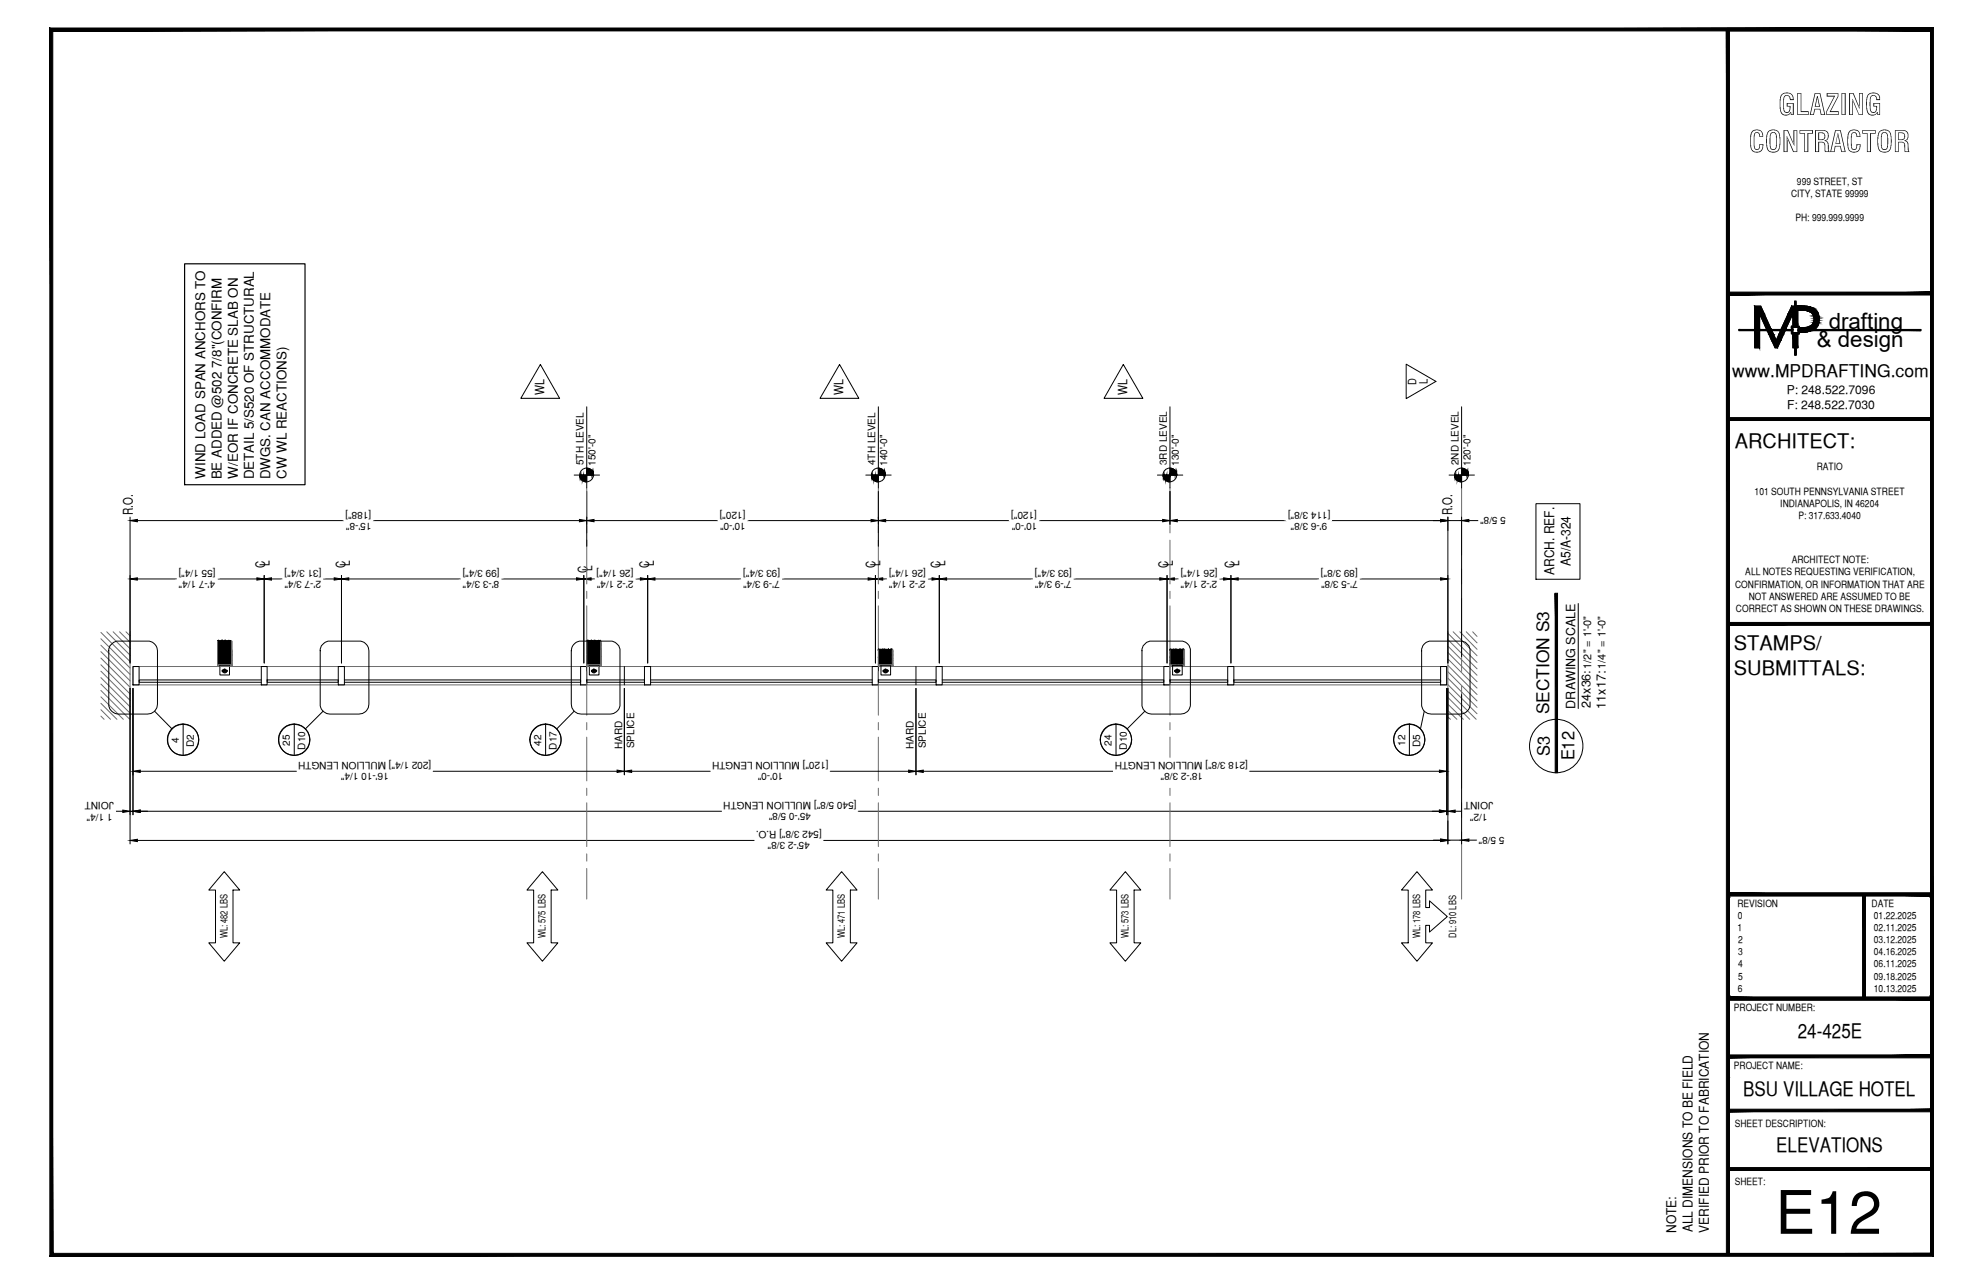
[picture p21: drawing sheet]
<svg xmlns="http://www.w3.org/2000/svg" width="432mm" height="279mm" viewBox="0 0 432 279" stroke-linecap="round" stroke-linejoin="round" font-family="sans-serif">
<defs><g id="words">
<text font-size="13.1" x="386.6" y="268.5">E12</text>
<g font-size="6.3">
<text x="387.2" y="25">GLAZING</text>
<text x="380.8" y="33.1">CONTRACTOR</text>
</g>
<g font-size="4.9">
<text x="398.2" y="71.5">drafting</text>
<text x="395.6" y="75.5">&amp; design</text>
</g>
<g font-size="4.4">
<text x="377.8" y="97.5">ARCHITECT:</text>
<text x="377.6" y="141.5">STAMPS/</text>
<text x="377.6" y="146.9">SUBMITTALS:</text>
<text x="391.5" y="225.8">24-425E</text>
<text x="379.6" y="238.5">BSU VILLAGE HOTEL</text>
<text x="386.8" y="250.7">ELEVATIONS</text>
</g>
<g font-size="3.8">
<text x="377.2" y="82">www.MPDRAFTING.com</text>
<text x="337.3" y="155.4" transform="rotate(-90 337.3 155.4)">SECTION S3</text>
<text x="337.5" y="164.5" transform="rotate(-90 337.5 164.5)">S3</text>
<text x="342.8" y="165.5" transform="rotate(-90 342.8 165.5)">E12</text>
</g>
<g font-size="2.9">
<text x="44.6" y="104.1" transform="rotate(-90 44.6 104.1)">WIND LOAD SPAN ANCHORS TO</text>
<text x="48.2" y="104.3" transform="rotate(-90 48.2 104.3)">BE ADDED @502 7/8&quot;(CONFIRM</text>
<text x="51.8" y="104.1" transform="rotate(-90 51.8 104.1)">W/EOR IF CONCRETE SLAB ON</text>
<text x="55.3" y="104.3" transform="rotate(-90 55.3 104.3)">DETAIL 5/S520 OF STRUCTURAL</text>
<text x="58.9" y="104.3" transform="rotate(-90 58.9 104.3)">DWGS. CAN ACCOMMODATE</text>
<text x="62.4" y="104.2" transform="rotate(-90 62.4 104.2)">CW WL REACTIONS)</text>
<text x="29" y="112.1" transform="rotate(-90 29 112.1)">R.O.</text>
<text x="316.2" y="112.1" transform="rotate(-90 316.2 112.1)">R.O.</text>
<text x="57.7" y="123.6" transform="rotate(-90 57.7 123.6)">C</text>
<text x="58.7" y="123.1" transform="rotate(-90 58.7 123.1)">L</text>
<text x="75.2" y="123.6" transform="rotate(-90 75.2 123.6)">C</text>
<text x="76.2" y="123.1" transform="rotate(-90 76.2 123.1)">L</text>
<text x="128" y="124.7" transform="rotate(-90 128 124.7)">C</text>
<text x="129" y="124.2" transform="rotate(-90 129 124.2)">L</text>
<text x="141.4" y="123.6" transform="rotate(-90 141.4 123.6)">C</text>
<text x="142.4" y="123.1" transform="rotate(-90 142.4 123.1)">L</text>
<text x="190.6" y="123.6" transform="rotate(-90 190.6 123.6)">C</text>
<text x="191.6" y="123.1" transform="rotate(-90 191.6 123.1)">L</text>
<text x="204.8" y="123.6" transform="rotate(-90 204.8 123.6)">C</text>
<text x="205.8" y="123.1" transform="rotate(-90 205.8 123.1)">L</text>
<text x="254.4" y="123.6" transform="rotate(-90 254.4 123.6)">C</text>
<text x="255.4" y="123.1" transform="rotate(-90 255.4 123.1)">L</text>
<text x="268.8" y="123.6" transform="rotate(-90 268.8 123.6)">C</text>
<text x="269.8" y="123.1" transform="rotate(-90 269.8 123.1)">L</text>
<text x="338.5" y="125.1" transform="rotate(-90 338.5 125.1)">ARCH. REF.</text>
<text x="341.9" y="123.2" transform="rotate(-90 341.9 123.2)">A5/A-324</text>
<text x="365" y="268.3" transform="rotate(-90 365 268.3)">NOTE:</text>
<text x="368.6" y="268.2" transform="rotate(-90 368.6 268.2)">ALL DIMENSIONS TO BE FIELD</text>
<text x="372.1" y="268.2" transform="rotate(-90 372.1 268.2)">VERIFIED PRIOR TO FABRICATION</text>
</g>
<g font-size="2.7">
<text x="118.5" y="86" transform="rotate(-90 118.5 86)">WL</text>
<text x="183.6" y="86" transform="rotate(-90 183.6 86)">WL</text>
<text x="245.4" y="86" transform="rotate(-90 245.4 86)">WL</text>
<text x="343" y="154.2" transform="rotate(-90 343 154.2)">DRAWING SCALE</text>
<text x="346.3" y="154" transform="rotate(-90 346.3 154)">24x36:</text>
<text x="349.6" y="154.2" transform="rotate(-90 349.6 154.2)">11x17:</text>
</g>
<g font-size="2.6">
<text x="389.1" y="85.8">P: 248.522.7096</text>
<text x="389.1" y="89">F: 248.522.7030</text>
</g>
<g font-size="2.4">
<text x="308.4" y="83.8" transform="rotate(-90 308.4 83.8)">D</text>
<text x="310.8" y="83.6" transform="rotate(-90 310.8 83.6)">L</text>
<text x="346.5" y="145.5" transform="rotate(-90 346.5 145.5)">1/2&quot; = 1'-0&quot;</text>
<text x="349.6" y="145.5" transform="rotate(-90 349.6 145.5)">1/4&quot; = 1'-0&quot;</text>
</g>
<g font-size="2.2">
<text x="391.3" y="40.2">999 STREET, ST</text>
<text x="390" y="42.9">CITY, STATE 99999</text>
<text x="391" y="48.2">PH: 999.999.9999</text>
<text x="127.1" y="101.2" transform="rotate(-90 127.1 101.2)">5TH LEVEL</text>
<text x="129.7" y="101.3" transform="rotate(-90 129.7 101.3)">150'-0&quot;</text>
<text x="190.6" y="101.2" transform="rotate(-90 190.6 101.2)">4TH LEVEL</text>
<text x="193.2" y="101.3" transform="rotate(-90 193.2 101.3)">140'-0&quot;</text>
<text x="254.1" y="101.2" transform="rotate(-90 254.1 101.2)">3RD LEVEL</text>
<text x="256.7" y="101.3" transform="rotate(-90 256.7 101.3)">130'-0&quot;</text>
<text x="317.6" y="101.2" transform="rotate(-90 317.6 101.2)">2ND LEVEL</text>
<text x="320.2" y="101.3" transform="rotate(-90 320.2 101.3)">120'-0&quot;</text>
<text x="382.1" y="107.6">101 SOUTH PENNSYLVANIA STREET</text>
<text x="395.6" y="102.3">RATIO</text>
<text x="80.8" y="111.3" transform="rotate(180 80.8 111.3)">[188&quot;]</text>
<text x="80.9" y="113.7" transform="rotate(180 80.9 113.7)">15'-8&quot;</text>
<text x="162.3" y="111.3" transform="rotate(180 162.3 111.3)">[120&quot;]</text>
<text x="162.4" y="113.7" transform="rotate(180 162.4 113.7)">10'-0&quot;</text>
<text x="225.8" y="111.3" transform="rotate(180 225.8 111.3)">[120&quot;]</text>
<text x="225.9" y="113.7" transform="rotate(180 225.9 113.7)">10'-0&quot;</text>
<text x="289" y="113.7" transform="rotate(180 289 113.7)">9'-6 3/8&quot;</text>
<text x="289.7" y="111.3" transform="rotate(180 289.7 111.3)">[114 3/8&quot;]</text>
<text x="327.9" y="112.5" transform="rotate(180 327.9 112.5)">5 5/8&quot;</text>
<text x="387.7" y="110.3">INDIANAPOLIS, IN 46204</text>
<text x="391.6" y="113">P: 317.633.4040</text>
<text x="46.9" y="124" transform="rotate(180 46.9 124)">[55 1/4&quot;]</text>
<text x="70" y="124" transform="rotate(180 70 124)">[31 3/4&quot;]</text>
<text x="108.8" y="124" transform="rotate(180 108.8 124)">[99 3/4&quot;]</text>
<text x="137.9" y="124" transform="rotate(180 137.9 124)">[26 1/4&quot;]</text>
<text x="169.9" y="124" transform="rotate(180 169.9 124)">[93 3/4&quot;]</text>
<text x="201.6" y="124" transform="rotate(180 201.6 124)">[26 1/4&quot;]</text>
<text x="233.4" y="124" transform="rotate(180 233.4 124)">[93 3/4&quot;]</text>
<text x="265.1" y="124" transform="rotate(180 265.1 124)">[26 1/4&quot;]</text>
<text x="295.7" y="124" transform="rotate(180 295.7 124)">[89 3/8&quot;]</text>
<text x="380" y="125.2">ALL NOTES REQUESTING VERIFICATION,</text>
<text x="390.1" y="122.6">ARCHITECT NOTE:</text>
<text x="46.9" y="126.4" transform="rotate(180 46.9 126.4)">4'-7 1/4&quot;</text>
<text x="69.9" y="126.4" transform="rotate(180 69.9 126.4)">2'-7 3/4&quot;</text>
<text x="108.7" y="126.4" transform="rotate(180 108.7 126.4)">8'-3 3/4&quot;</text>
<text x="137.9" y="126.4" transform="rotate(180 137.9 126.4)">2'-2 1/4&quot;</text>
<text x="169.8" y="126.4" transform="rotate(180 169.8 126.4)">7'-9 3/4&quot;</text>
<text x="201.5" y="126.4" transform="rotate(180 201.5 126.4)">2'-2 1/4&quot;</text>
<text x="233.3" y="126.4" transform="rotate(180 233.3 126.4)">7'-9 3/4&quot;</text>
<text x="265" y="126.4" transform="rotate(180 265 126.4)">2'-2 1/4&quot;</text>
<text x="295.7" y="126.4" transform="rotate(180 295.7 126.4)">7'-5 3/8&quot;</text>
<text x="377.8" y="127.9">CONFIRMATION, OR INFORMATION THAT ARE</text>
<text x="380.8" y="130.6">NOT ANSWERED ARE ASSUMED TO BE</text>
<text x="378" y="133.2">CORRECT AS SHOWN ON THESE DRAWINGS.</text>
<text x="38.9" y="161.6" transform="rotate(-90 38.9 161.6)">4</text>
<text x="42.2" y="162.6" transform="rotate(-90 42.2 162.6)">D2</text>
<text x="63.1" y="162.2" transform="rotate(-90 63.1 162.2)">25</text>
<text x="66.4" y="163.1" transform="rotate(-90 66.4 163.1)">D10</text>
<text x="93.9" y="165.9" transform="rotate(180 93.9 165.9)">[202 1/4&quot;] MULLION LENGTH</text>
<text x="117.9" y="162.2" transform="rotate(-90 117.9 162.2)">42</text>
<text x="121.2" y="163.1" transform="rotate(-90 121.2 163.1)">D17</text>
<text x="135.4" y="162.9" transform="rotate(-90 135.4 162.9)">HARD</text>
<text x="138.1" y="162.8" transform="rotate(-90 138.1 162.8)">SPLICE</text>
<text x="180.4" y="165.9" transform="rotate(180 180.4 165.9)">[120&quot;] MULLION LENGTH</text>
<text x="198.9" y="162.9" transform="rotate(-90 198.9 162.9)">HARD</text>
<text x="201.6" y="162.8" transform="rotate(-90 201.6 162.8)">SPLICE</text>
<text x="242.1" y="162.2" transform="rotate(-90 242.1 162.2)">24</text>
<text x="245.4" y="163.1" transform="rotate(-90 245.4 163.1)">D10</text>
<text x="271.7" y="165.9" transform="rotate(180 271.7 165.9)">[218 3/8&quot;] MULLION LENGTH</text>
<text x="305.9" y="162.2" transform="rotate(-90 305.9 162.2)">12</text>
<text x="309.2" y="162.6" transform="rotate(-90 309.2 162.6)">D5</text>
<text x="84.6" y="168.3" transform="rotate(180 84.6 168.3)">16'-10 1/4&quot;</text>
<text x="170.6" y="168.3" transform="rotate(180 170.6 168.3)">10'-0&quot;</text>
<text x="261.9" y="168.3" transform="rotate(180 261.9 168.3)">18'-2 3/8&quot;</text>
<text x="24.5" y="177.1" transform="rotate(180 24.5 177.1)">1 1/4&quot;</text>
<text x="24.8" y="174.4" transform="rotate(180 24.8 174.4)">JOINT</text>
<text x="176.6" y="177" transform="rotate(180 176.6 177)">45'-0 5/8&quot;</text>
<text x="186.5" y="174.6" transform="rotate(180 186.5 174.6)">[540 5/8&quot;] MULLION LENGTH</text>
<text x="323.9" y="177.1" transform="rotate(180 323.9 177.1)">1/2&quot;</text>
<text x="325.1" y="174.4" transform="rotate(180 325.1 174.4)">JOINT</text>
<text x="176.3" y="183.3" transform="rotate(180 176.3 183.3)">45'-2 3/8&quot;</text>
<text x="178.9" y="180.9" transform="rotate(180 178.9 180.9)">[542 3/8&quot;] R.O.</text>
<text x="327.6" y="182.1" transform="rotate(180 327.6 182.1)">5 5/8&quot;</text>
<text x="378.3" y="197.3">REVISION</text>
<text x="407.5" y="197.3">DATE</text>
<text x="378.3" y="202.6">1</text>
<text x="378.4" y="200">0</text>
<text x="408" y="200">01.22.2025</text>
<text x="408" y="202.6">02.11.2025</text>
<text x="49.5" y="204.2" transform="rotate(-90 49.5 204.2)">WL: 482 LBS</text>
<text x="118.8" y="204.2" transform="rotate(-90 118.8 204.2)">WL: 575 LBS</text>
<text x="184" y="204.2" transform="rotate(-90 184 204.2)">WL: 471 LBS</text>
<text x="245.7" y="204.2" transform="rotate(-90 245.7 204.2)">WL: 573 LBS</text>
<text x="309.2" y="204.2" transform="rotate(-90 309.2 204.2)">WL: 178 LBS</text>
<text x="317.1" y="204.1" transform="rotate(-90 317.1 204.1)">DL: 910 LBS</text>
<text x="378.5" y="205.2">2</text>
<text x="378.5" y="207.9">3</text>
<text x="408" y="205.2">03.12.2025</text>
<text x="408" y="207.9">04.16.2025</text>
<text x="378.4" y="215.8">6</text>
<text x="378.5" y="210.5">4</text>
<text x="378.5" y="213.2">5</text>
<text x="408" y="210.5">06.11.2025</text>
<text x="408" y="213.2">09.18.2025</text>
<text x="408" y="215.8">10.13.2025</text>
<text x="377.6" y="219.9">PROJECT NUMBER:</text>
<text x="377.6" y="232.5">PROJECT NAME:</text>
<text x="377.8" y="245.2">SHEET DESCRIPTION:</text>
<text x="377.8" y="257.9">SHEET:</text>
</g>
</g></defs>
<!-- layer: LIGHT_1 -->
<path d="M318.3 106.2v14.5M318.3 123.9v3.2M318.3 130.2v15.9M29 145h286v4h-286zM47.9 145h2.1M128.3 145h2.1M191.8 145h2.1M255.3 145h2.1M318.3 149.3v3.2M318.3 155.6v15.9M318.3 174.7v3.2M318.3 181v14.6" fill="none" stroke="#6c6c6c" stroke-width=".22"/>
<!-- layer: COMPONENTS -->
<path d="M29 145h1.3v4h-1.3zM56.9 145h1.3v4h-1.3zM73.7 145h1.3v4h-1.3zM126.4 145h1.4v4h-1.4zM136 145v4M140.3 145h1.4v4h-1.4zM189.9 145h1.4v4h-1.4zM199.5 145v4M203.8 145h1.4v4h-1.4zM253.4 145h1.4v4h-1.4zM267.3 145h1.4v4h-1.4zM313.7 145h1.3v4h-1.3z" fill="none" stroke="#000" stroke-width=".22"/>
<!-- layer: GLASS -->
<path d="M56.9 148h-26.6v.5h26.6M58.2 148h15.5v.5h-15.5zM75 148h51.4v.5h-51.4M127.8 148h12.5v.5h-12.5zM141.7 148.5h48.2M141.7 148h48.2M191.3 148h12.5v.5h-12.5zM205.2 148h48.2v.5h-48.2M254.8 148h12.5v.5h-12.5zM268.7 148h45v.5h-45z" fill="none" stroke="#000" stroke-width=".22"/>
<!-- layer: SURROUNDING CONDITIONS -->
<g fill="none" stroke="#6c6c6c" stroke-width=".22">
<path d="M22 139l6.3 6.4M22 137.6l6.3 6.4M23.2 137.5l5.1 5.1M24.6 137.5l3.7 3.7M26 137.5l2.3 2.3M27.4 137.5l.9 .9M28.3 137.5v19M47.4 139.5v5.2h3M50.4 139.5v5.2M50.5 139.5v5.5l-.2-.2M127.8 139.5v5.2h2.9l.2 .2M130.8 139.5v5.2"/>
<path d="M130.9 139.5v5.3M315.3 139.2l6.3 6.3M315.3 137.8l6.3 6.3M315.3 137.5v19M316.4 137.5l5.2 5.2M317.9 137.5l3.7 3.8M319.3 137.5l2.3 2.4M320.7 137.5l.9 1M22 155.8l.7 .7M22 154.4l2.1 2.1M22 153l3.5 3.5M22 151.6l4.9 4.9"/>
<path d="M22 150.2l6.3 6.3M22 148.8l6.3 6.4M22 147.4l6.3 6.4M22 146l6.3 6.4M22 144.7l6.3 6.3M22 143.2l6.3 6.3M22 141.8l6.3 6.3M22 140.4l6.3 6.3M47.4 144.8h.1M47.4 145h.1M47.4 144.8v.2M47.4 144.8l.2 .2 .3-.2"/>
<path d="M47.4 144.7l.4 .3-.3-.3M47.6 144.8l-.2 .2M47.7 144.7l.1 .1-.2 .2-.2-.2M47.7 144.8l-.3 .2v-.1M47.8 144.7l.1 .1M47.8 144.8l.1 .1-.1 .1-.3-.2-.1 .2M47.9 144.8h.1M47.9 144.7l.2 .1M48.1 144.7l.1 .1M48.3 144.7l.1 .1M48.3 144.7l.2 .1M48.5 144.7l.1 .1"/>
<path d="M48.6 144.7l.2 .1M48.8 144.7l.2 .1M48.9 144.7l.1 .1M49.1 144.7l.1 .1M49.2 144.7l.1 .1M49.3 144.7l.2 .1M49.5 144.7l.1 .1M49.7 144.7l.1 .1M49.9 144.7l.3 .3 .2-.2-.1-.1M50 145h.1M50 144.8l.3 .2M50 144.9l.2-.1 .3 .2"/>
<path d="M50 144.7l.4 .3 .1-.2-.3 .2M50.2 144.7l.2 .1M50.2 144.8l-.2 .2M50.4 144.5l.1 .2M50.4 144.8l.1 .1M50.4 144.8l-.4 .2M50.4 144.3l.1 .1M50.4 144l.1 .1M50.4 143.7l.1 .1M50.4 143.4l.1 .2M50.4 143.1l.1 .2M50.4 142.9l.1 .1"/>
<path d="M50.4 142.6l.1 .1M50.4 142.3l.1 .1M50.4 142l.1 .2M50.4 141.7l.1 .2M50.4 141.5l.1 .1M50.4 144.5l.1 .1M50.4 144.1l.1 .2M50.4 143.9l.1 .1M50.4 143.6l.1 .2M50.4 143.3l.1 .1M50.4 143.1l.1 .1M50.4 142.7l.1 .2"/>
<path d="M50.4 142.5l.1 .1M50.4 142.2l.1 .2M50.4 141.9l.1 .1M50.4 141.7l.1 .1M50.4 141.4l.1 .1M50.5 145h-.1M127.8 144.8h.1M127.8 144.8v.2M127.8 145h.1M127.8 144.7l.3 .3 .2-.1-.1-.1-.2 .2M127.8 144.8l.3 .2 .2-.2M127.9 144.8h-.1l.2 .2"/>
<path d="M128 144.7l.3 .3-.3-.2-.2 .2M128.1 144.7l.2 .1M128.1 144.8l-.2 .2-.1-.1M128.3 144.8h.1M128.4 144.7l.1 .1M128.5 144.7l.2 .1M128.7 144.7l.1 .1M128.8 144.7l.1 .1M129 144.7l.1 .1M129 144.7l.2 .1M129.2 144.7l.1 .1M129.3 144.7l.2 .1"/>
<path d="M129.5 144.7l.2 .1M129.6 144.7l.1 .1M129.8 144.7l.1 .1M129.9 144.7l.1 .1M130.1 144.7l.1 .1M130.2 144.7l.1 .1M130.4 144.7l.3 .3M130.4 144.7l.5 .3M130.4 144.9l.2-.1 .2 .2M130.6 144.7l.1 .1-.3 .2M130.8 144.5l.1 .2M130.8 144.3l.1 .1"/>
<path d="M130.8 144l.1 .1M130.8 143.6l.1 .2M130.8 143.4l.1 .2M130.8 143.1l.1 .2M130.8 142.9l.1 .1M130.8 142.6l.1 .1M130.8 142.3l.1 .1M130.8 142l.1 .2M130.8 141.7l.1 .2M130.8 141.5l.1 .1M130.8 144.5l.1 .1M130.8 144.1l.1 .2"/>
<path d="M130.8 143.9l.1 .1M130.8 143.3l.1 .1M130.8 143.1l.1 .1M130.8 142.7l.1 .2M130.8 142.5l.1 .1M130.8 142.2l.1 .2M130.8 141.9l.1 .1M130.8 141.7l.1 .1M130.9 141.4v.1M130.9 144.8l-.3 .2-.2-.2M130.9 144.8v.2l-.2-.2-.3 .2M130.9 144.8l-.2 .2"/>
<path d="M191.3 144.8h.1M191.3 145h.1M191.3 141.4v3.3h3M191.3 144.8v.2M191.3 144.7l.2 .1M191.3 144.8l.3 .2 .2-.2M191.5 144.7l.3 .3-.3-.2-.2 .2M191.5 145l.2-.2 .1 .1-.2 .1-.2-.2h-.1l.2 .2M191.6 144.7l.2 .1M191.6 144.8l-.2 .2-.1-.1M191.7 144.7l.1 .1M191.9 144.7l.1 .1"/>
<path d="M192 144.7l.2 .1M192.2 144.7l.1 .1M192.3 144.7l.1 .1M192.5 144.7l.1 .1M192.5 144.7l.2 .1M192.7 144.7l.1 .1M192.8 144.7l.2 .1M193 144.7l.2 .1M193.1 144.7l.1 .1M193.3 144.7l.1 .1M193.4 144.7l.1 .1M193.6 144.7l.1 .1"/>
<path d="M193.7 144.7l.1 .1M193.9 144.7l.1 .1M193.9 144.7l.5 .3M193.9 144.8l.3 .2 .2-.2M193.9 144.9l.2-.1 .2 .2M194.2 144.8l-.3 .2M194.2 144.7l.2 .1-.2 .2M194.3 144.5l.1 .2M194.3 144.3l.1 .1M194.3 144l.1 .1M194.3 143.7l.1 .1M194.3 143.4l.1 .2"/>
<path d="M194.3 143.1l.1 .2M194.3 142.9l.1 .1M194.3 142.6l.1 .1M194.3 142.3l.1 .1M194.3 142l.1 .2M194.3 141.7l.1 .2M194.3 141.5l.1 .1M194.3 144.1l.1 .2M194.3 143.9l.1 .1M194.3 143.6l.1 .2M194.3 143.3l.1 .1M194.3 142.7l.1 .2"/>
<path d="M194.3 142.5l.1 .1M194.3 142.2l.1 .2M194.3 141.9l.1 .1M194.3 141.7l.1 .1M194.3 141.4v3.2M194.3 144.8l.1 .1M194.4 141.4h.1M194.4 144.8l-.3 .2-.2-.2M194.4 141.5v3.5l-.3-.3M254.8 144.8h.1M254.8 145h.1M254.8 141.4v3.3"/>
<path d="M254.8 144.8v.2M254.8 144.7l.2 .1M254.8 144.8l.3 .2 .2-.2M255 144.7l.3 .3-.2-.2M255 145l.2-.2 .1 .1-.2 .1-.2-.2h-.1l.2 .2M255 144.8l-.2 .2M255.1 144.7l.2 .1M255.1 144.8l-.2 .2-.1-.1M255.2 144.7l.1 .1M255.4 144.7l.1 .1M255.5 144.7l.2 .1M255.7 144.7l.1 .1"/>
<path d="M255.8 144.7l.1 .1M256 144.7l.2 .1M256.2 144.7l.1 .1M256.3 144.7l.2 .1M256.5 144.7l.2 .1M256.6 144.7l.1 .1M256.8 144.7l.1 .1M256.9 144.7l.1 .1M257.1 144.7l.1 .1M257.2 144.7l.1 .1M257.4 144.7l.1 .1M257.4 144.7l.2 .1"/>
<path d="M257.4 144.8l.3 .2 .2-.2M257.4 144.9l.2-.1 .3 .2M257.6 144.7l.1 .1-.3 .2M257.7 144.7l.2 .1-.2 .2M257.8 144.5l.1 .2M257.8 144.3l.1 .1M257.8 144l.1 .1M257.8 143.7l.1 .1M257.8 143.4l.1 .2M257.8 143.1l.1 .2M257.8 142.9l.1 .1M257.8 142.6l.1 .1"/>
<path d="M257.8 142.3l.1 .1M257.8 142l.1 .2M257.8 141.7l.1 .2M257.8 141.5l.1 .1M257.8 141.4v3.1l.1 .1M257.8 144.1l.1 .2M257.8 143.9l.1 .1M257.8 143.6l.1 .2M257.8 143.3l.1 .1M257.8 143.1l.1 .1M257.8 142.7l.1 .2M257.8 142.5l.1 .1"/>
<path d="M257.8 142.2l.1 .2M257.8 141.9l.1 .1M257.8 144.8l.1 .1M257.9 141.4h.1M257.9 144.8l-.3 .2-.2-.2M257.9 141.5v3.5l-.2-.2-.3 .2M315.3 156l.5 .5M315.3 154.6l1.9 1.9M315.3 153.2l3.3 3.3M315.3 151.8l4.7 4.7M315.3 150.4l6.1 6.1M315.3 149l6.3 6.3"/>
<path d="M315.3 147.6l6.3 6.3M315.3 146.2l6.3 6.3M315.3 144.8l6.3 6.3M315.3 143.4l6.3 6.3M315.3 142l6.3 6.3M315.3 140.6l6.3 6.3"/>
</g>
<!-- layer: DIM -->
<g fill="none" stroke="#000" stroke-width=".22">
<path d="M28.3 112.5v31.8M29.9 113.3h45.1M81.1 113.3h45.1M127.8 106.9v12M129.3 113.3h27.2M162.6 113.3h27.1M191.3 106.9v12M192.8 113.3h27.2M226.1 113.3h27.1M254.8 106.9v7.2M256.3 113.3h23.9M289.9 113.3h23.8"/>
<path d="M315.3 112.5v31.8M315.3 113.3h3M318.3 112.5v30.4M319.8 113.3h2.2M29.9 126h8.7M47.2 126h8.7M57.5 125.2v19.1M59.1 126h2.6M70.2 126h2.6M74.4 125.2v19.1M75.9 126h24.6M109 126h16.5"/>
<path d="M127.1 125.2v19.1M128.7 126h1M138.2 126h1.2M141 125.2v19.1M142.6 126h18.9M170.1 126h18.9M190.6 125.2v19.1M192.2 126h1.1M201.9 126h1M204.5 125.2v19.1M206.1 126h18.9M233.6 126h18.9"/>
<path d="M254.1 125.2v19.1M255.7 126h1.1M265.4 126h1M268 125.2v19.1M269.6 126h17.8M295.9 126h17.8M28.3 149.8v33.8M29 149.8v27.5M136 149.8v18.8M199.5 149.8v18.8M315 149.8v27.5M315.3 149.8v33.8"/>
<path d="M318.3 151.1v32.5M25.1 176.5h1.6M28.3 176.5h.7M30.5 176.5h126.8M30.5 167.8h34.2M94.2 167.8h40.2M137.5 167.8h17.3M180.7 167.8h17.2M186.8 176.5h126.6M201 167.8h41.5M272 167.8h41.4M315 176.5h.3"/>
<path d="M316.9 176.5h1.6M29.9 182.9h134.5M179.2 182.9h134.5M312.1 182.8h1.6M315.3 182.8h3M319.8 182.8h1.9"/>
</g>
<g fill="#000" stroke="#000" stroke-width=".22">
<path d="M28.3 113.3l1.6-.3v.5zM126.2 113l1.6 .3-1.6 .2zM127.8 113.3l1.5-.3v.5zM189.7 113l1.6 .3-1.6 .2zM191.3 113.3l1.5-.3v.5zM253.2 113l1.6 .3-1.6 .2zM254.8 113.3l1.5-.3v.5zM313.7 113l1.6 .3-1.6 .2zM318.3 113.3l1.5-.3v.5zM28.3 126l1.6-.3v.5zM55.9 125.7l1.6 .3-1.6 .2zM57.5 126l1.6-.3v.5z"/>
<path d="M72.8 125.7l1.6 .3-1.6 .2zM74.4 126l1.5-.3v.5zM125.5 125.7l1.6 .3-1.6 .2zM127.1 126l1.6-.3v.5zM139.4 125.7l1.6 .3-1.6 .2zM141 126l1.6-.3v.5zM189 125.7l1.6 .3-1.6 .2zM190.6 126l1.6-.3v.5zM202.9 125.7l1.6 .3-1.6 .2zM204.5 126l1.6-.3v.5zM252.5 125.7l1.6 .3-1.6 .2zM254.1 126l1.6-.3v.5z"/>
<path d="M266.4 125.7l1.6 .3-1.6 .2zM268 126l1.6-.3v.5zM313.7 125.7l1.6 .3-1.6 .2zM26.7 176.3l1.6 .2-1.6 .3zM29 176.5l1.5-.2v.5zM29 167.8l1.5-.2v.5zM134.4 167.6l1.6 .2-1.6 .3zM136 167.8l1.5-.2v.5zM197.9 167.6l1.6 .2-1.6 .3zM199.5 167.8l1.5-.2v.5zM313.4 176.3l1.6 .2-1.6 .3zM313.4 167.6l1.6 .2-1.6 .3z"/>
<path d="M315.3 176.5l1.6-.2v.5zM28.3 182.9l1.6-.3v.5zM313.7 182.6l1.6 .3-1.6 .2zM313.7 182.6l1.6 .2-1.6 .3zM318.3 182.8l1.5-.2v.5z"/>
</g>
<g fill="#fff" stroke="#fff" stroke-width=".22">
<path d="M166.9 185.3h9.8v-2.4zM166.9 182.9h9.8l-9.8 2.4z"/>
<path d="M164.4 182.9h14.8v-2.9zM164.4 180h14.8l-14.8 2.9z"/>
<path d="M167.1 178.9h9.8v-2.4zM167.1 176.5h9.8l-9.8 2.4z"/>
<path d="M157.3 176.5h29.5v-2.8zM157.3 173.7h29.5l-29.5 2.8z"/>
<path d="M18.1 179.1h7v-5.1zM18.1 174h7l-7 5.1z"/>
<path d="M318.5 179.1h7v-5.1zM318.5 174h7l-7 5.1z"/>
<path d="M256.8 128.4h8.6v-2.4zM256.8 126h8.6l-8.6 2.4z"/>
<path d="M256.8 126h8.6v-2.9zM256.8 123.1h8.6l-8.6 2.9z"/>
<path d="M287.4 128.4h8.5v-2.4zM287.4 126h8.5l-8.5 2.4z"/>
<path d="M287.4 126h8.5v-2.9zM287.4 123.1h8.5l-8.5 2.9z"/>
<path d="M280.7 115.7h8.6v-2.4zM280.7 113.3h8.6l-8.6 2.4z"/>
<path d="M280.2 113.3h9.7v-2.9zM280.2 110.4h9.7l-9.7 2.9z"/>
<path d="M75.1 115.7h5.9v-2.4zM75.1 113.3h5.9l-5.9 2.4z"/>
<path d="M75 113.3h6.1v-2.9zM75 110.4h6.1l-6.1 2.9z"/>
<path d="M225 128.4h8.6v-2.4zM225 126h8.6l-8.6 2.4z"/>
<path d="M225 126h8.6v-2.9zM225 123.1h8.6l-8.6 2.9z"/>
<path d="M38.6 128.4h8.6v-2.4zM38.6 126h8.6l-8.6 2.4z"/>
<path d="M38.7 126h8.5v-2.9zM38.7 123.1h8.5l-8.5 2.9z"/>
<path d="M193.3 128.4h8.6v-2.4zM193.3 126h8.6l-8.6 2.4z"/>
<path d="M193.3 126h8.6v-2.9zM193.3 123.1h8.6l-8.6 2.9z"/>
<path d="M161.5 128.4h8.6v-2.4zM161.5 126h8.6l-8.6 2.4z"/>
<path d="M161.5 126h8.6v-2.9zM161.5 123.1h8.6l-8.6 2.9z"/>
<path d="M129.7 128.4h8.5v-2.4zM129.7 126h8.5l-8.5 2.4z"/>
<path d="M129.7 126h8.5v-2.9zM129.7 123.1h8.5l-8.5 2.9z"/>
<path d="M61.7 128.4h8.5v-2.4zM61.7 126h8.5l-8.5 2.4z"/>
<path d="M61.7 126h8.5v-2.9zM61.7 123.1h8.5l-8.5 2.9z"/>
<path d="M100.5 128.4h8.5v-2.4zM100.5 126h8.5l-8.5 2.4z"/>
<path d="M100.5 126h8.5v-2.9zM100.5 123.1h8.5l-8.5 2.9z"/>
<path d="M156.5 115.7h6.1v-2.4zM156.5 113.3h6.1l-6.1 2.4z"/>
<path d="M156.5 113.3h6.1v-2.9zM156.5 110.4h6.1l-6.1 2.9z"/>
<path d="M220 115.7h6.1v-2.4zM220 113.3h6.1l-6.1 2.4z"/>
<path d="M220 113.3h6.1v-2.9zM220 110.4h6.1l-6.1 2.9z"/>
<path d="M322 114.5h6.2v-2.4zM322 112.1h6.2l-6.2 2.4z"/>
<path d="M321.7 184h6.2v-2.4zM321.7 181.6h6.2l-6.2 2.4z"/>
<path d="M252.4 170.2h9.7v-2.4zM252.4 167.8h9.7l-9.7 2.4z"/>
<path d="M242.5 167.8h29.5v-2.8zM242.5 165h29.5l-29.5 2.8z"/>
<path d="M74 170.2h10.8v-2.4zM74 167.8h10.8l-10.8 2.4z"/>
<path d="M64.7 167.8h29.5v-2.8zM64.7 165h29.5l-29.5 2.8z"/>
<path d="M164.7 170.2h6.1v-2.4zM164.7 167.8h6.1l-6.1 2.4z"/>
<path d="M154.8 167.8h25.9v-2.8zM154.8 165h25.9l-25.9 2.8z"/>
</g>
<!-- layer: SYMBOLS -->
<g fill="#000" stroke="#000" stroke-width=".22">
<path d="M126.3 103.4v.2zM129.2 102.9v.5zM189.8 103.4v.2zM192.7 102.9v.5zM253.3 103.4v.2zM256.2 102.9v.5zM316.8 103.4v.2zM319.7 102.9v.5z"/>
<path d="M126.3 103.4v.2zM126.4 103.4v.5z"/>
<path d="M126.4 103.4v.5l.1-.5zM126.5 103.4v.7l-.1-.2z"/>
<path d="M126.5 103.4v.7l.1-.7zM126.6 103.4v.9l-.1-.2z"/>
<path d="M126.6 103.4v.9l.2-.9zM126.8 103.4v1.1l-.2-.2z"/>
<path d="M126.8 103.4v1.1l.3-1.1zM127.1 103.4v1.2l-.3-.1z"/>
<path d="M127.1 103.4v1.2l.2-1.2zM127.3 103.4v1.4l-.2-.2z"/>
<path d="M127.3 103.4v1.4l.2-1.4zM127.5 103.4v1.4h-.2z"/>
<path d="M127.5 103.4v1.4l.3-1.4zM127.8 103.4v1.4h-.3z"/>
<path d="M127.8 101.9v1.5l.2-1.5zM128 101.9v1.5h-.2z"/>
<path d="M128 101.9v1.5l.3-1.4zM128.3 102v1.4h-.3z"/>
<path d="M128.3 102v1.4l.2-1.3zM128.5 102.1v1.3h-.2z"/>
<path d="M128.5 102.1v1.3l.2-1.2zM128.7 102.2v1.2h-.2z"/>
<path d="M128.7 102.2v1.2l.2-1zM128.9 102.4v1h-.2z"/>
<path d="M128.9 102.4v1l.2-.8zM129.1 102.6v.8h-.2z"/>
<path d="M129.1 102.6v.8zM129.2 102.9l-.1 .5z"/>
<path d="M129.2 103.1v.3zM129.2 103.1l.1 .3z"/>
<path d="M189.8 103.4v.2zM189.9 103.4v.5z"/>
<path d="M189.9 103.4v.5l.1-.5zM190 103.4v.7l-.1-.2z"/>
<path d="M190 103.4v.7l.1-.7zM190.1 103.4v.9l-.1-.2z"/>
<path d="M190.1 103.4v.9l.2-.9zM190.3 103.4v1.1l-.2-.2z"/>
<path d="M190.3 103.4v1.1l.3-1.1zM190.6 103.4v1.2l-.3-.1z"/>
<path d="M190.6 103.4v1.2l.2-1.2zM190.8 103.4v1.4l-.2-.2z"/>
<path d="M190.8 103.4v1.4l.2-1.4zM191 103.4v1.4h-.2z"/>
<path d="M191 103.4v1.4l.3-1.4zM191.3 103.4v1.4h-.3z"/>
<path d="M191.3 101.9v1.5l.2-1.5zM191.5 101.9v1.5h-.2z"/>
<path d="M191.5 101.9v1.5l.3-1.4zM191.8 102v1.4h-.3z"/>
<path d="M191.8 102v1.4l.2-1.3zM192 102.1v1.3h-.2z"/>
<path d="M192 102.1v1.3l.2-1.2zM192.2 102.2v1.2h-.2z"/>
<path d="M192.2 102.2v1.2l.2-1zM192.4 102.4v1h-.2z"/>
<path d="M192.4 102.4v1l.2-.8zM192.6 102.6v.8h-.2z"/>
<path d="M192.6 102.6v.8zM192.7 102.9l-.1 .5z"/>
<path d="M192.7 103.1v.3zM192.7 103.1l.1 .3z"/>
<path d="M253.3 103.4v.2zM253.4 103.4v.5z"/>
<path d="M253.4 103.4v.5l.1-.5zM253.5 103.4v.7l-.1-.2z"/>
<path d="M253.5 103.4v.7l.1-.7zM253.6 103.4v.9l-.1-.2z"/>
<path d="M253.6 103.4v.9l.2-.9zM253.8 103.4v1.1l-.2-.2z"/>
<path d="M253.8 103.4v1.1l.3-1.1zM254.1 103.4v1.2l-.3-.1z"/>
<path d="M254.1 103.4v1.2l.2-1.2zM254.3 103.4v1.4l-.2-.2z"/>
<path d="M254.3 103.4v1.4l.2-1.4zM254.5 103.4v1.4h-.2z"/>
<path d="M254.5 103.4v1.4l.3-1.4zM254.8 103.4v1.4h-.3z"/>
<path d="M254.8 101.9v1.5l.2-1.5zM255 101.9v1.5h-.2z"/>
<path d="M255 101.9v1.5l.3-1.4zM255.3 102v1.4h-.3z"/>
<path d="M255.3 102v1.4l.2-1.3zM255.5 102.1v1.3h-.2z"/>
<path d="M255.5 102.1v1.3l.2-1.2zM255.7 102.2v1.2h-.2z"/>
<path d="M255.7 102.2v1.2l.2-1zM255.9 102.4v1h-.2z"/>
<path d="M255.9 102.4v1l.2-.8zM256.1 102.6v.8h-.2z"/>
<path d="M256.1 102.6v.8zM256.2 102.9l-.1 .5z"/>
<path d="M256.2 103.1v.3zM256.2 103.1l.1 .3z"/>
<path d="M316.8 103.4v.2zM316.9 103.4v.5z"/>
<path d="M316.9 103.4v.5l.1-.5zM317 103.4v.7l-.1-.2z"/>
<path d="M317 103.4v.7l.1-.7zM317.1 103.4v.9l-.1-.2z"/>
<path d="M317.1 103.4v.9l.2-.9zM317.3 103.4v1.1l-.2-.2z"/>
<path d="M317.3 103.4v1.1l.3-1.1zM317.6 103.4v1.2l-.3-.1z"/>
<path d="M317.6 103.4v1.2l.2-1.2zM317.8 103.4v1.4l-.2-.2z"/>
<path d="M317.8 103.4v1.4l.2-1.4zM318 103.4v1.4h-.2z"/>
<path d="M318 103.4v1.4l.3-1.4zM318.3 103.4v1.4h-.3z"/>
<path d="M318.3 101.9v1.5l.2-1.5zM318.5 101.9v1.5h-.2z"/>
<path d="M318.5 101.9v1.5l.3-1.4zM318.8 102v1.4h-.3z"/>
<path d="M318.8 102v1.4l.2-1.3zM319 102.1v1.3h-.2z"/>
<path d="M319 102.1v1.3l.2-1.2zM319.2 102.2v1.2h-.2z"/>
<path d="M319.2 102.2v1.2l.2-1zM319.4 102.4v1h-.2z"/>
<path d="M319.4 102.4v1l.2-.8zM319.6 102.6v.8h-.2z"/>
<path d="M319.6 102.6v.8zM319.7 102.9l-.1 .5z"/>
<path d="M319.7 103.1v.3zM319.7 103.1l.1 .3z"/>
<path d="M338.6 129.1v39h.6zM338.6 129.1h.6v39z"/>
</g>
<g fill="none" stroke="#000" stroke-width=".22">
<path d="M117.7 79.3l4.2 7.4h-8.5zM182.8 79.3l4.2 7.4h-8.4zM244.6 79.3l4.3 7.4h-8.5zM306.2 79.2l6.5 3.8-6.5 3.7zM127.8 88.5v17.7M191.3 88.5v17.7M254.8 88.5v17.7M318.3 88.5v17.7M125 103.4h5.6M188.5 103.4h5.6M252 103.4h5.6M315.5 103.4h5.6"/>
<path d="M24.2 140.3l.6-.5 .6-.3h6.7a2.15 2.15 0 0 1 2.2 2.1v11.6a2.15 2.15 0 0 1-2.2 2.2h-6.3a2.15 2.15 0 0 1-2.1-2.2v-12zM33.7 154.7l3.8 3.9M39.9 157.6v6.8M64.1 157.6v6.8M70 140.5l.8-.7 .6-.3h6.8a2.15 2.15 0 0 1 2.1 2.1v11.6a2.15 2.15 0 0 1-2.1 2.2h-6.4a2.15 2.15 0 0 1-2.1-2.2v-12zM70.4 154.7l-3.9 3.9M118.8 157.6v6.8M124.9 140.3l.6-.5 .7-.3h6.7a2.15 2.15 0 0 1 2.1 2.1v11.6a2.15 2.15 0 0 1-2.1 2.2h-6.3a2.15 2.15 0 0 1-2.2-2.2v-11.6l.1-.7zM125 154.7l-3.8 3.9M243 157.6v6.8M248.9 140.5l.8-.7 .7-.3h6.7a2.05 2.05 0 0 1 2.1 2.1v11.6a2.04 2.04 0 0 1-2.1 2.2h-6.3a2.15 2.15 0 0 1-2.1-2.2v-12zM249.3 154.7l-3.9 3.9"/>
<path d="M306.9 157.6v6.8M310 140.3l.6-.5 .7-.3h6.7a2.15 2.15 0 0 1 2.1 2.1v11.6a2.15 2.15 0 0 1-2.1 2.2h-6.3a2.05 2.05 0 0 1-2.1-2.2v-12zM310.1 154.7l-.8 3.9M48.8 189.7l3.4 4h-1.5v11.5h1.5l-3.4 4-3.3-4h1.4v-11.5h-1.4zM118.1 189.7l3.4 4h-1.5v11.5h1.5l-3.4 4-3.4-4h1.5v-11.5h-1.5zM183.3 189.7l3.3 4h-1.4v11.5h1.4l-3.3 4-3.4-4h1.5v-11.5h-1.5zM245 189.7l3.4 4h-1.4v11.5h1.4l-3.4 4-3.3-4h1.4v-11.5h-1.4zM308.5 189.7l3.4 4h-1.4v3.8h.8v-1.5l3.9 3.5-3.9 3.3v-1.4h-.8v3.8h1.4l-3.4 4-3.3-4h1.4v-11.5h-1.4z"/>
<circle cx="127.7" cy="103.3" r="1.49"/>
<circle cx="191.2" cy="103.3" r="1.49"/>
<circle cx="254.7" cy="103.3" r="1.49"/>
<circle cx="318.2" cy="103.3" r="1.49"/>
<circle cx="39.8" cy="160.9" r="3.4"/>
<circle cx="39.9" cy="161" r="3.4"/>
<circle cx="64" cy="160.9" r="3.4"/>
<circle cx="64.1" cy="161" r="3.4"/>
<circle cx="118.8" cy="160.9" r="3.4"/>
<circle cx="118.8" cy="161" r="3.4"/>
<circle cx="243" cy="160.9" r="3.4"/>
<circle cx="243" cy="161" r="3.4"/>
<circle cx="306.9" cy="160.9" r="3.4"/>
<circle cx="306.9" cy="161" r="3.4"/>
<circle cx="338.9" cy="162.3" r="5.8"/>
</g>
<!-- layer: MEDIUM_2 -->
<path d="M343.7 131.3v22.9M47.9 144.8h2.1v2.1h-2.1zM128.3 144.8h2.1v2.1h-2.1zM191.8 144.8h2.1v2.1h-2.1zM255.3 144.8h2.1v2.1h-2.1z" fill="none" stroke="#000" stroke-width=".22"/>
<!-- layer: GRID LINES -->
<g fill="none" stroke="#6c6c6c" stroke-width=".22">
<path d="M127.8 106.2v6.6M127.8 114.4v1.6M127.8 117.5v9.6M191.3 106.2v6.6M191.3 114.4v1.6M191.3 117.5v9.6M254.8 106.2v6.6M254.8 114.4v1.6M254.8 117.5v9.6M127.8 128.7v1.5M127.8 131.8v9.6M191.3 128.7v1.5"/>
<path d="M191.3 131.8v9.6M254.8 128.7v1.5M254.8 131.8v9.6M127.8 142.9v1.6M127.8 146.1v9.5M127.8 157.2v1.6M191.3 142.9v1.6M191.3 146.1v9.5M191.3 157.2v1.6M254.8 142.9v1.6M254.8 146.1v9.5M254.8 157.2v1.6"/>
<path d="M127.8 160.4v9.5M127.8 171.5v1.6M127.8 174.7v9.5M191.3 160.4v9.5M191.3 171.5v1.6M191.3 174.7v9.5M254.8 160.4v9.5M254.8 171.5v1.6M254.8 174.7v9.5M127.8 185.8v1.6M127.8 189v6.6M191.3 185.8v1.6"/>
<path d="M191.3 189v6.6M254.8 185.8v1.6M254.8 189v6.6"/>
</g>
<!-- layer: SURROUNDING CONDITIONS -->
<g fill="none" stroke="#000" stroke-width=".22">
<path d="M47.4 139.6h.1M47.4 139.7h.1M47.4 139.8h.1M47.5 139.6h.1M47.5 139.9h.1M47.5 139.6v.1M47.6 139.5h.1M47.6 139.6h.1M47.6 139.9h.1M47.6 139.8h.1M47.6 140h.1M47.7 139.9h.1"/>
<path d="M47.7 139.6h.1M47.7 139.8h.1M47.8 139.8h.1M47.8 139.9h.1M47.8 139.6h.1M47.8 139.7h.1M47.8 139.6v.1M47.9 140h.1M47.9 139.6h.1M48 139.9h.1M48 139.6h.1M48 139.8h.1"/>
<path d="M48 139.7h.1M48.1 139.6h.1M48.1 139.8h.1M48.1 140h.1M48.1 139.7h.1M48.2 139.9h.1M48.2 140h.1M48.2 139.6h.1M48.2 139.8h.1M48.3 139.9h.1M48.3 139.5h.1M48.3 139.8h.1"/>
<path d="M48.3 139.6h.1M48.4 139.9h.1M48.4 139.8h.1M48.4 139.6h.1M48.5 139.5h.1M48.5 139.8h.1M48.5 139.6h.1M48.5 139.9h.1M48.6 139.9h.1M48.6 139.8h.1M48.6 139.6h.1M48.6 140h.1"/>
<path d="M48.6 139.9v.1M48.7 139.8h.1M48.7 139.9h.1M48.7 139.6h.1M48.7 139.9v.1M48.8 139.9h.1M48.8 139.7h.1M48.8 139.6h.1M48.9 140h.1M48.9 139.5h.1M49 139.8h.1M49 139.6h.1"/>
<path d="M49.1 139.8h.1M49.1 140h.1M49.1 139.5h.1M49.1 139.6h.1M49.1 139.7h.1M49.2 139.8h.1M49.2 139.6h.1M49.3 140h.1M49.3 139.9h.1M49.3 139.8h.1M49.3 139.6h.1M49.4 140h.1"/>
<path d="M49.4 139.7h.1M49.5 139.7h.1M49.5 139.6v.1M49.5 140h.1M49.5 139.8h.1M49.5 139.6h.1M49.6 139.9h.1M49.6 140h.1M49.6 139.7h.1M49.7 139.8h.1M49.7 139.9h.1M49.7 139.7h.1"/>
<path d="M49.7 140h.1M49.7 139.6h.1M49.8 139.6h.1M49.8 140h.1M49.8 139.8h.1M49.8 139.5h.1M49.9 139.8h.1M49.9 139.7h.1M49.9 139.9h.1M49.9 139.6h.1M49.9 140h.1M49.9 139.6h-.1"/>
<path d="M50 140h.1M50 139.6h.1M50.1 140h.1M50.1 139.7h.1M50.2 139.7h.1M50.2 139.6h.1M50.2 140h.1M50.2 139.9h.1M50.2 139.8h.1M50.2 139.5h.1M50.2 139.9v.1M50.3 140h.1"/>
<path d="M50.3 139.7h.1M50.3 139.8h.1M127.8 139.6h.1M127.9 139.6h.1M127.9 139.7h.1M127.9 139.8h.1M127.9 139.5v.1M128 139.6h.1M128 139.9h.1M128 139.6v.1M128 139.5h.1M128 140h.1"/>
<path d="M128.1 139.9h.1M128.1 139.6h.1M128.1 139.8h.1M128.2 139.7h.1M128.2 139.8h.1M128.3 139.7h.1M128.3 139.9h.1M128.3 139.6h.1M128.3 139.6v.1M128.3 140h.1M128.4 139.6h.1M128.4 139.7h.1"/>
<path d="M128.4 140h.1M128.5 139.9h.1M128.5 139.8h.1M128.5 139.6h.1M128.5 139.7h.1M128.5 140h.1M128.6 139.6h.1M128.7 139.8h.1M128.7 139.9h.1M128.7 140h.1M128.7 139.5h.1M128.8 139.5h.1"/>
<path d="M128.8 139.9h.1M128.8 139.6h.1M128.8 139.8h.1M129 139.9h.1M129 139.6h.1M129 140h.1M129 139.8h.1M129 139.9v.1M129.1 139.8h.1M129.1 139.6h.1M129.2 139.9h.1M129.2 139.7h.1"/>
<path d="M129.3 139.6h.1M129.3 140h.1M129.3 139.5h.1M129.4 139.8h.1M129.5 139.6h.1M129.5 139.8h.1M129.5 140h.1M129.5 139.5h.1M129.6 139.8h.1M129.6 140h.1M129.6 139.7h.1M129.7 140h.1"/>
<path d="M129.7 139.6h.1M129.8 139.7h.1M129.8 139.8h.1M129.8 139.6h.1M129.8 139.9h.1M129.8 139.8l-.1 .1M129.9 140h.1M129.9 139.7h.1M129.9 139.6h.1M130 139.9h.1M130 139.7h.1M130 140h.1"/>
<path d="M130 139.8h.1M130.1 139.6h.1M130.1 139.9h.1M130.2 139.7h.1M130.2 140h.1M130.2 139.8h.1M130.2 139.6h.1M130.3 139.6h.1M130.3 139.5h.1M130.3 139.8h.1M130.4 139.8h.1M130.4 140h.1"/>
<path d="M130.4 139.7h.1M130.4 139.9h.1M130.4 139.6h.1M130.5 139.7h.1M130.5 139.6h.1M130.6 140h.1M130.6 139.7h.1M130.6 139.6h.1M130.6 139.9h.1M130.7 139.5h.1M130.7 139.7h.1M130.7 139.6h.1"/>
<path d="M130.7 139.8h.1M130.7 139.5v.1M130.7 140h.1M47.4 141.6h.1M47.4 141.5h.1M47.4 141.2h.1M47.4 141.1h.1M47.4 144.5h.1M47.4 141h.1M47.4 144.2h.1M47.4 142.8h.1M47.4 141.7h.1"/>
<path d="M47.4 140.4h.1M47.4 140.1h.1M47.4 143.8h.1M47.4 143.6h.1M47.4 142.1h.1M47.4 140.9h.1M47.4 140.8h.1M47.4 140.6h.1M47.4 141.4h.1M47.4 142.2h.1M47.4 142.4h.1M47.4 142.7h.1"/>
<path d="M47.4 143h.1M47.4 140.5h.1M47.4 141.3h.1M47.4 143.1h.1M47.4 140.6v.1M47.4 141v.1M47.4 141.5v.1M47.4 144.5v.1M47.4 140.3h.1M47.4 143.4h.1M47.4 142h.1M47.4 140.7h.1"/>
<path d="M47.4 144.3h.1M47.4 144h.1M47.4 142.6h.1M47.4 140h.1M47.4 141.9h.1M47.4 143.8l.1 .1M47.4 143.9h.1M47.4 140.4v.1M47.4 140l.1 .1M47.5 144.1h.1M47.5 144.5h.1M47.5 140h.1"/>
<path d="M47.5 142.2h.1M47.5 143.9h.1M47.5 143.6h.1M47.5 142.6h.1M47.5 142.3h.1M47.5 141.2h.1M47.5 144.7h.1M47.5 143.3h.1M47.5 143.1h.1M47.5 141.9h.1M47.5 141.6h.1M47.5 140.4h.1"/>
<path d="M47.5 140.3h.1M47.5 140.1h.1M47.5 140.2h.1M47.5 140.5h.1M47.5 144.4h.1M47.5 141.5h.1M47.5 144h.1M47.5 143.8h.1M47.5 140v.1M47.5 142.2v.1M47.6 143.4h.1M47.6 143.8h.1"/>
<path d="M47.6 141.5h.1M47.6 144.5h.1M47.6 144.2h.1M47.6 143.1h.1M47.6 142.8h.1M47.6 141.8h.1M47.6 140.4h.1M47.6 140.1h.1M47.6 142.2h.1M47.6 142.1h.1M47.6 140.9h.1M47.6 140.7h.1"/>
<path d="M47.6 142.7h.1M47.6 142.9h.1M47.6 143.3h.1M47.6 143.5h.1M47.6 140.3h.1M47.6 142.5h.1M47.6 144.3h.1M47.6 143h.1M47.6 142.6h.1M47.6 143.6h.1M47.6 142.3h.1M47.6 142h.1"/>
<path d="M47.6 141h.1M47.6 144.1h.1M47.6 144h.1M47.6 141.4h.1M47.6 141.3h.1M47.6 141.9h.1M47.6 142.4h.1M47.6 143.3v.1M47.6 143.4v.1M47.7 141.9h.1M47.7 142.2h.1M47.7 142.8h.1"/>
<path d="M47.7 144h.1M47.7 142.6h.1M47.7 141.5h.1M47.7 141.2h.1M47.7 140.1h.1M47.7 144.5h.1M47.7 143.3h.1M47.7 142.9h.1M47.7 141.7h.1M47.7 141.6h.1M47.7 140.4h.1M47.7 140.2h.1"/>
<path d="M47.7 140.7h.1M47.7 141.3h.1M47.7 142.4h.1M47.7 143.1h.1M47.7 142h.1M47.8 141.5h.1M47.8 142.2h.1M47.8 141.2h.1M47.8 144.5h.1M47.8 144.2h.1M47.8 143.1h.1M47.8 142.9h.1"/>
<path d="M47.8 141.8h.1M47.8 140.7h.1M47.8 140.4h.1M47.8 143.6h.1M47.8 143.4h.1M47.8 142.4h.1M47.8 142h.1M47.8 140.8h.1M47.8 140.5h.1M47.8 141.6h.1M47.8 142.7h.1M47.8 143.8h.1"/>
<path d="M47.8 141.1h.1M47.8 140.4v.1M47.8 142.3h.1M47.8 141h.1M47.8 144.3h.1M47.8 144.1h.1M47.8 144h.1M47.8 140h.1M47.8 143.3h.1M47.8 143.9h.1M47.8 144.7h.1M47.8 140.1h.1"/>
<path d="M47.8 141.9h.1M47.8 143h.1M47.8 141.7h.1M47.8 143.9v.1M47.9 140.3h.1M47.8 140.7v.1M47.9 144.5h.1M47.9 141.7h.1M47.9 142.4h.1M47.9 144.2h.1M47.9 144h.1M47.9 142.9h.1"/>
<path d="M47.9 142.6h.1M47.9 141.5h.1M47.9 141.2h.1M47.9 140.1h.1M47.9 144.6h.1M47.9 143.1h.1M47.9 141.9h.1M47.9 142.2h.1M47.9 142.5h.1M47.9 142.8h.1M47.9 143.3h.1M47.9 143.5h.1"/>
<path d="M47.9 143.8h.1M47.9 144.1h.1M47.9 144.3h.1M47.9 143.6h.1M47.9 144.4h.1M47.9 141.1h.1M47.9 141.6v.1M47.9 143.7h.1M47.9 143.4h.1M47.9 142h.1M47.9 141.8h.1M47.9 140.7h.1"/>
<path d="M47.9 140.4h.1M47.9 140.5h.1M47.9 140.2h.1M47.9 140.8h.1M47.9 141.4h.1M47.9 142.1h.1M47.9 142.7h.1M47.9 141h.1M47.9 140.9h.1M48 142.9h.1M48 143.3h.1M48 144.4h.1"/>
<path d="M48 140.5h.1M48 140.1h.1M48 143.6h.1M48 143.7h.1M48 142.3h.1M48 141.2h.1M48 141h.1M48 144.3h.1M48 144.1h.1M48 142.6h.1M48 141.4h.1M48 140h.1"/>
<path d="M48 140.4h.1M48 140.7h.1M48 141.3h.1M48 140.2h.1M48 143.1h.1M48 142.8l.1 .1M48 140.5v.1M48 144.4v.1M48.1 142.2h.1M48.1 142.6h.1M48.1 142.9h.1M48.1 144.2h.1"/>
<path d="M48.1 144h.1M48.1 141.5h.1M48.1 140.5h.1M48.1 140.1h.1M48.1 144.4h.1M48.1 143.2h.1M48.1 143.1h.1M48.1 141.9h.1M48.1 141.7h.1M48.1 143.4h.1M48.1 143.8h.1M48.1 144.3h.1"/>
<path d="M48.1 144.6h.1M48.1 140.8h.1M48.1 141.6h.1M48.1 144.5h.1M48.1 142.1h.1M48.1 141.8h.1M48.1 143.9h.1M48.1 141.4h.1M48.1 142h.1M48.1 140.7h.1M48.1 143.5h.1M48.1 142.4h.1"/>
<path d="M48.1 142.3h.1M48.1 141.2h.1M48.2 144h.1M48.1 141h.1M48.1 140.5l.1 .1M48.1 141.3v.1M48.2 140.7h.1M48.2 141h.1M48.2 140.6h.1M48.2 143.7h.1M48.2 142.6h.1M48.2 142.3h.1"/>
<path d="M48.2 141.2h.1M48.2 144.2h.1M48.2 142.7h.1M48.2 141.4h.1M48.2 140.9h.1M48.2 141.5h.1M48.2 141.7h.1M48.2 140.3h.1M48.2 142.2h.1M48.2 143.3h.1M48.3 144.4h.1M48.3 140.3h.1"/>
<path d="M48.3 142.7h.1M48.3 142.6h.1M48.3 144.2h.1M48.3 143.1h.1M48.3 142.9h.1M48.3 141.8h.1M48.3 141.5h.1M48.3 140.5h.1M48.3 140.1h.1M48.3 144.5h.1M48.3 143.3h.1M48.3 143.2h.1"/>
<path d="M48.3 143h.1M48.3 140.7h.1M48.3 142.5h.1M48.3 142.8h.1M48.3 144.3h.1M48.3 141.7v.1M48.3 142.5v.1M48.3 144.3v.1M48.3 143.6h.1M48.3 143.4h.1M48.3 142.3h.1M48.3 142h.1"/>
<path d="M48.3 141h.1M48.3 143.7h.1M48.3 142.2h.1M48.3 140.8h.1M48.3 140.6h.1M48.3 144.1h.1M48.3 142.1h.1M48.3 142.4h.1M48.3 144h.1M48.4 142.9h.1M48.4 143.3h.1M48.4 142.2h.1"/>
<path d="M48.4 140.3h.1M48.4 143.8h.1M48.4 144h.1M48.4 143.7h.1M48.4 142.6h.1M48.4 141.5h.1M48.4 141.2h.1M48.4 140.2h.1M48.4 144.3h.1M48.4 143.9h.1M48.4 142.8h.1M48.4 142.7h.1"/>
<path d="M48.4 142.5h.1M48.4 141.3h.1M48.4 142.4h.1M48.4 143h.1M48.4 143.6h.1M48.4 144.6h.1M48.4 143.4h.1M48.4 141.6h.1M48.4 140.2v.1M48.4 143.7v.1M48.4 142.9l.1 .1M48.5 142.1h.1"/>
<path d="M48.5 142.5h.1M48.5 141.6h.1M48.5 143h.1M48.5 144.5h.1M48.5 144.2h.1M48.5 143.1h.1M48.5 142.9h.1M48.5 141.8h.1M48.5 140.7h.1M48.5 140.5h.1M48.5 143.3h.1M48.5 141.5h.1"/>
<path d="M48.5 140.4h.1M48.5 140.3h.1M48.5 140.1h.1M48.5 141h.1M48.5 141.3h.1M48.5 141.9h.1M48.5 142.6h.1M48.5 143.4h.1M48.5 143.7h.1M48.5 143.8h.1M48.5 142.2h.1M48.5 141.7h.1"/>
<path d="M48.5 142.4h.1M48.5 142h.1M48.5 143.5h.1M48.5 142.3h.1M48.5 140.8h.1M48.5 141.2h.1M48.5 144.1h.1M48.5 144.1l.1 .1M48.5 141.4h.1M48.5 141.4v.1M48.6 141h.1M48.6 141.4h.1"/>
<path d="M48.6 140.7h.1M48.6 144.2h.1M48.6 144h.1M48.6 142.9h.1M48.6 142.6h.1M48.6 141.5h.1M48.6 141.3h.1M48.6 140.2h.1M48.6 144.1h.1M48.6 142.8h.1M48.6 141.1h.1M48.6 140.1h.1"/>
<path d="M48.6 140.3h.1M48.6 140.6h.1M48.6 140.9h.1M48.6 144.5h.1M48.6 142.5h.1M48.6 143.6h.1M48.6 144.4h.1M48.6 143.4h.1M48.6 140.5h.1M48.6 144.3h.1M48.6 144.1v.1M48.6 142.7h.1"/>
<path d="M48.6 143.1h.1M48.6 142h.1M48.6 141.8h.1M48.6 143.3h.1M48.6 141.7h.1M48.6 141.6h.1M48.6 143.8h.1M48.6 141.9h.1M48.6 142.6v.1M48.7 143.9h.1M48.7 141.9h.1M48.7 143.7h.1"/>
<path d="M48.7 143.4h.1M48.7 142.4h.1M48.7 141.3h.1M48.7 141h.1M48.7 143.6h.1M48.7 143.5h.1M48.7 142.3h.1M48.7 142.1h.1M48.7 140.9h.1M48.7 140.6h.1M48.7 141.4h.1M48.7 141.7h.1"/>
<path d="M48.7 142h.1M48.7 142.2h.1M48.7 142.6h.1M48.7 142.8h.1M48.7 140.5h.1M48.7 143.1h.1M48.7 144.5h.1M48.7 141.2h.1M48.7 143.9v.1M48.7 144.6h.1M48.8 143.1h.1M48.8 140.4h.1"/>
<path d="M48.8 143.9h.1M48.8 144.3h.1M48.8 144h.1M48.8 142.9h.1M48.8 142.6h.1M48.8 141.5h.1M48.8 140.5h.1M48.8 140.2h.1M48.8 144.1h.1M48.8 142.7h.1M48.8 141.2h.1M48.8 141.1h.1"/>
<path d="M48.8 140h.1M48.8 140.3h.1M48.8 140.8h.1M48.8 141.6h.1M48.8 141.9h.1M48.8 143.4h.1M48.8 143.8h.1M48.8 143.1v.1M48.8 140.3v.1M48.8 143.8v.1M48.8 142.4h.1M48.8 144.5h.1"/>
<path d="M48.8 142h.1M48.8 141.8h.1M48.8 140.7h.1M48.8 144.6h.1M48.8 142.2h.1M48.9 142.6h.1M48.9 141.7h.1M48.9 141.6h.1M48.9 144h.1M48.9 143.7h.1M48.9 142.4h.1M48.9 141.3h.1"/>
<path d="M48.9 141h.1M48.9 143.8h.1M48.9 143.6h.1M48.9 143.4h.1M48.9 142.2h.1M48.9 140.7h.1M48.9 140.6h.1M48.9 143.5h.1M48.9 144.3h.1M48.9 144.6h.1M48.9 140.3h.1M48.9 141.8h.1"/>
<path d="M48.9 142.5h.1M48.9 142.4h-.1M48.9 141.5v.2M49 140.9h.1M49 142.1h.1M49 140.1h.1M49 140.8h.1M49 144.3h.1M49 142.9h.1M49 141.8h.1M49 141.5h.1M49 140.5h.1"/>
<path d="M49 140.2h.1M49 144.1h.1M49 142.6h.1M49 142.4h.1M49 141.4h.1M49 141.2h.1M49 141h.1M49 142h.1M49 143.2h.1M49 143.6h.1M49 144h.1M49 144.2h.1"/>
<path d="M49 144.5h.1M49 140.7h.1M49 142.8h.1M49 141.2l-.1 .1M49 140v.1M49 142v.1M49 144.6h.1M49 143.4h.1M49 144.4h.1M49 143.3h.1M49 143.1h.1M49 141.9h.1"/>
<path d="M49 141.7h.1M49 140h.1M49 140.4h.1M49 142.2h.1M49 142.5h.1M49 141.3h.1M49 142.7v.1M49 144.6v.1M49.1 143.8h.1M49.1 141.5h.1M49.1 142h.1M49.1 144h.1"/>
<path d="M49.1 143.7h.1M49.1 142.6h.1M49.1 142.4h.1M49.1 141.3h.1M49.1 140.2h.1M49.1 143.6h.1M49.1 140.8h.1M49.1 140.7h.1M49.1 140.5h.1M49.1 140.1h.1M49.1 141.1h.1M49.1 141.4h.1"/>
<path d="M49.1 141.7h.1M49.1 141.6h.1M49.1 142.7h.1M49.1 143.4h.1M49.1 141h.1M49.1 143.8v.1M49.1 144.5h.1M49.1 144.3h.1M49.1 143.2h.1M49.1 142.9h.1M49.1 141.8h.1M49.1 144.2h.1"/>
<path d="M49.1 143.9h.1M49.1 141.2h.1M49.1 140.3h.1M49.1 144.1h.1M49.1 141.9h.1M49.1 143h.1M49.1 143.3h.1M49.2 143.1h.1M49.2 142.7h.1M49.2 140.4h.1M49.2 144.3h.1M49.2 143.3h.1"/>
<path d="M49.2 143.7h.1M49.2 143.4h.1M49.2 142.4h.1M49.2 142.1h.1M49.2 141h.1M49.2 140.7h.1M49.2 144.6h.1M49.2 144.5h.1M49.2 141.9h.1M49.2 141.5h.1M49.2 140.3h.1M49.2 140.2h.1"/>
<path d="M49.2 143h.1M49.2 143.6h.1M49.2 142.2h.1M49.2 144.4h.1M49.2 142.4l.1 .1M49.2 142.3h.1M49.2 143.2v.1M49.3 141.9h.1M49.3 141.7h.1M49.3 144h.1M49.3 142.9h.1M49.3 142.6h.1"/>
<path d="M49.3 141.5h.1M49.3 141.3h.1M49.3 140.2h.1M49.3 143.7h.1M49.3 142.2h.1M49.3 142h.1M49.3 141h.1M49.3 140.8h.1M49.3 140.7h.1M49.3 141.4h.1M49.3 141.6h.1M49.3 142.5h.1"/>
<path d="M49.3 141.9v.1M49.3 141.2h.1M49.3 144.5h.1M49.3 144.3h.1M49.3 143.2h.1M49.3 142.1h.1M49.3 140.5h.1M49.3 143.9h.1M49.3 142.8h.1M49.3 142.7h.1M49.3 143.1h.1M49.3 143.1l.1 .1"/>
<path d="M49.3 140.9v.1M49.3 144.4v.1M49.4 140.4h.1M49.4 142.9h.1M49.4 143.7h.1M49.4 143.4h.1M49.4 142.4h.1M49.4 141h.1M49.4 144.6h.1M49.4 144.4h.1M49.4 143.2h.1M49.4 141.7h.1"/>
<path d="M49.4 141.5h.1M49.4 140.5h.1M49.4 140.3h.1M49.4 140.1h.1M49.4 144.5h.1M49.4 140.8h.1M49.4 141.6h.1M49.4 140v.1M49.4 140.4v.1M49.5 144.1h.1M49.5 144.5h.1M49.5 142.6h.1"/>
<path d="M49.5 141.4h.1M49.5 142.2h.1M49.5 144.3h.1M49.5 144h.1M49.5 142.9h.1M49.5 141.5h.1M49.5 141.3h.1M49.5 140.2h.1M49.5 143.8h.1M49.5 143.5h.1M49.5 142.3h.1M49.5 142h.1"/>
<path d="M49.5 140.8h.1M49.5 142.8h.1M49.5 143.1h.1M49.5 143.4h.1M49.5 143.7h.1M49.5 144.4h.1M49.5 141.2h.1M49.5 141.9h.1M49.5 142.1v.1M49.5 140.7h.1M49.5 143.2h.1M49.5 142.1h.1"/>
<path d="M49.5 140.5h.1M49.5 141.1h.1M49.5 141h.1M49.5 141.7h.1M49.5 143h.1M49.5 143.3h.1M49.5 143.6h.1M49.5 143.9h.1M49.5 140.3h.1M49.6 142.6h.1M49.6 143.4h.1M49.6 143.7h.1"/>
<path d="M49.6 142.4h.1M49.6 141.3h.1M49.6 141h.1M49.6 144.5h.1M49.6 143.3h.1M49.6 143h.1M49.6 141.8h.1M49.6 141.7h.1M49.6 140.5h.1M49.6 140.3h.1M49.6 140.6h.1M49.6 140.8h.1"/>
<path d="M49.6 141.2h.1M49.6 141.6h.1M49.6 141.9h.1M49.6 142.2h.1M49.6 142.7h.1M49.6 140.7h.1M49.6 142.5h.1M49.6 144.3h.1M49.7 142.3h.1M49.6 141.5h.1zM49.6 142.6v.1M49.6 143.3v.1"/>
<path d="M49.7 141.9h.1M49.7 144.3h.1M49.7 144h.1M49.7 142.9h.1M49.7 141.5h.1M49.7 140.5h.1M49.7 140.2h.1M49.7 143.6h.1M49.7 143.5h.1M49.7 142.1h.1M49.7 140.9h.1M49.7 140.6h.1"/>
<path d="M49.7 140.8h.1M49.7 141h.1M49.7 141.3h.1M49.7 142.8h.1M49.7 143.1h.1M49.7 141.8v.1M49.7 141.1h.1M49.7 140.3h.1M49.7 144.6h.1M49.7 144.5h.1M49.7 143.4h.1M49.7 143.2h.1"/>
<path d="M49.7 144.2h.1M49.7 142.4h.1M49.7 143.3h.1M49.7 143.8h.1M49.7 144.1h.1M49.7 144.7h.1M49.7 142.7h.1M49.7 140.7h.1M49.7 141.1v.1M49.7 144.5v.1M49.8 140.3h.1M49.8 143.1h.1"/>
<path d="M49.8 143.8h.1M49.8 144h.1M49.8 142.7h.1M49.8 142.4h.1M49.8 141.3h.1M49.8 141h.1M49.8 143h.1M49.8 141.9h.1M49.8 141.8h.1M49.8 141.6h.1M49.8 140.4h.1M49.8 140.1h.1"/>
<path d="M49.8 142.1h.1M49.8 142.9h.1M49.8 144.5h.1M49.8 144.3h.1M49.8 140.3v.1M49.8 143v.1M49.8 144.1h.1M49.8 142.3h.1M49.8 143.2h.1M49.8 140.5h.1M49.8 140.2h.1M49.8 143.6h.1"/>
<path d="M49.8 143.4h.1M49.8 142.2h.1M49.8 140.7h.1M49.8 140.6h.1M49.8 141.2h.1M49.8 141.5h.1M49.8 143.3h.1M49.8 143.7h.1M49.8 142.2v.1M49.8 143.6l.1 .1M49.9 143.3h.1M49.9 143.7h.1"/>
<path d="M49.9 140.8h.1M49.9 141.5h.1M49.9 144.3h.1M49.9 144.5h.1M49.9 143.4h.1M49.9 142.4h.1M49.9 142.1h.1M49.9 141h.1M49.9 144.1h.1M49.9 142.6h.1M49.9 141.4h.1M49.9 141.3h.1"/>
<path d="M49.9 141.1h.1M49.9 140.1h.1M49.9 140.7h.1M49.9 142.5h.1M49.9 143.6h.1M49.9 144.4h.1M49.9 143.6v.1M50 142.9h.1M50 143.5h.1M50 144h.1M50 143.8h.1M50 142.7h.1"/>
<path d="M50 141.6h.1M50 141.3h.1M50 140.2h.1M50 144.5h.1M50 143.3h.1M50 143.1h.1M50 141.9h.1M50 141.7h.1M50 140.1h.1M50 143.9h.1M50 144.2h.1M50 141h.1"/>
<path d="M50 142.8h.1M50 142.6h.1M50 143.4v.1M50 142.2h.1M50 142h.1M50 144.3h.1M50 143.2h.1M50 140.8h.1M50 140.5h.1M50 143.6h.1M50 142.4h.1M50 140.7h.1"/>
<path d="M50 142.5h.1M50 144.1h.1M50 144.7h.1M50 144.6h.1M50 141.8h.1M50.1 141.8h.1M50.1 141.4h.1M50.1 141.2h.1M50.1 143.8h.1M50.1 143.5h.1M50.1 142.4h.1M50.1 142.1h.1"/>
<path d="M50.1 141h.1M50.1 144.3h.1M50.1 144h.1M50.1 142.7h.1M50.1 142.6h.1M50.1 140.8h.1M50.1 141.1h.1M50.1 141.7h.1M50.1 141.9h.1M50.1 142.2h.1M50.1 142.9h.1M50.1 143.2h.1"/>
<path d="M50.1 141.6h.1M50.1 143.4h.1M50.1 140.5h.1M50.1 141.4v.1M50.1 143.9l.1 .1M50.2 140.7h.1M50.2 141.9h.1M50.2 143.2h.1M50.2 140.5h.1M50.2 144h.1M50.2 142.9h.1M50.2 142.7h.1"/>
<path d="M50.2 141.6h.1M50.2 141.3h.1M50.2 140.3h.1M50.2 144.6h.1M50.2 144.5h.1M50.2 143.4h.1M50.2 143.3h.1M50.2 143.1h.1M50.2 141.5h.1M50.2 140.2h.1M50.2 141h.1M50.2 141.2h.1"/>
<path d="M50.2 141.8h.1M50.2 142.1h.1M50.2 142.2h.1M50.2 143.8h.1M50.2 141.9v.1M50.2 144.4h.1M50.2 142.4h.1M50.2 144.3h.1M50.2 140.8h.1M50.2 142h.1M50.2 140.9h.1M50.2 140.1h.1"/>
<path d="M50.2 140.4h.1M50.2 142.6h.1M50.2 141.7h.1M50.3 141.4h.1M50.3 143.6h.1M50.3 144h.1M50.3 140.9h.1M50.3 141.7h.1M50.3 143.8h.1M50.3 143.5h.1M50.3 142.4h.1M50.3 141h.1"/>
<path d="M50.3 144.1h.1M50.3 142.9h.1M50.3 142.7h.1M50.3 142.6h.1M50.3 143.1h.1M50.3 143.4h.1M50.3 143.7h.1M50.3 140.7h.1M50.3 142.1h.1M50.3 142.8h.1M50.3 143.3h.1M50.4 144.4h.1"/>
<path d="M50.4 142.9h.1M50.4 143.3h.1M50.4 143.6h.1M50.4 140.1h.1M50.4 144.3h.1M50.4 144h.1M50.4 142.7h.1M50.4 141.6h.1M50.4 140.5h.1M50.4 140.3h.1M50.4 143.2h.1M50.4 141.7h.1"/>
<path d="M50.4 141.5h.1M50.4 141.2h.1M50.4 142h.1M50.4 142.3h.1M50.4 142.6h.1M50.4 141h.1M50.4 141.3h.1M50.4 142.4h.1M50.4 143.1h.1M50.4 144.1h.1M50.4 142.5h.1M50.3 140.8h.1"/>
<path d="M50.4 143.4h.1M127.8 141.6h.1M127.8 141.5h.1M127.8 140.1h.1M127.8 140.6h.1M127.8 141.3h.1M127.8 143.1h.1M127.8 141.2h.1M127.8 141.5v.1M127.8 144.5h.1M127.8 141.1h.1M127.8 144.2h.1"/>
<path d="M127.8 142.8h.1M127.8 141.7h.1M127.8 140.4h.1M127.8 144h.1M127.8 143.8h.1M127.8 143.6h.1M127.8 142.4h.1M127.8 142.1h.1M127.8 140.9h.1M127.8 140.8h.1M127.8 140h.1M127.8 140.3h.1"/>
<path d="M127.8 141.4h.1M127.8 141.9h.1M127.8 142.2h.1M127.8 142.7h.1M127.8 143h.1M127.8 140.5h.1M127.8 143.4h.1M127.8 140.4l.1 .1M127.8 140.6l.1 .1M127.8 141v.1M127.9 144.5h.1M127.9 140.4h.1"/>
<path d="M127.9 143h.1M127.9 143.6h.1M127.9 143.4h.1M127.9 142.3h.1M127.9 142h.1M127.9 141h.1M127.9 140.7h.1M127.9 144.3h.1M127.9 142.8h.1M127.9 142.6h.1M127.9 141.6h.1M127.9 141.5h.1"/>
<path d="M127.9 141.3h.1M127.9 140.1h.1M127.9 140.2h.1M127.9 140.5h.1M127.9 140.8h.1M127.9 141.4h.1M127.9 141.2h.1M127.9 141.9h.1M127.9 143.8h.1M127.9 143.8h-.1M128 142.2h.1M127.9 140v.1"/>
<path d="M127.9 140.4v.1M127.9 143v.1M127.9 140h.1M128 143.9h.1M128 144.1h.1M128 142.8h.1M128 142.6h.1M128 141.5h.1M128 141.2h.1M128 140.1h.1M128 144.7h.1M128 144.5h.1"/>
<path d="M128 143.4h.1M128 143.3h.1M128 143.1h.1M128 141.9h.1M128 140.4h.1M128 140.3h.1M128 143.5h.1M128 143.8h.1M128 144.4h.1M128 144h.1M128 140l-.1 .1M128 140.8h.1"/>
<path d="M128 144.2h.1M128 142h.1M128 141.8h.1M128 140.7h.1M128 142.1h.1M128 141h.1M128 140.9h.1M128 142.4h.1M128 142.7h.1M128 142.9h.1M128 142.5h.1M128 144.3h.1"/>
<path d="M128 143h.1M128 140.7v.1M128 144.2v.1M128.1 142.6h.1M128.1 143h.1M128.1 142.8h.1M128.1 140h.1M128.1 143.6h.1M128.1 143.4h.1M128.1 142.3h.1M128.1 141.2h.1M128.1 141h.1"/>
<path d="M128.1 144.5h.1M128.1 144.1h.1M128.1 142.9h.1M128.1 141.6h.1M128.1 141.4h.1M128.1 140.4h.1M128.1 140.7h.1M128.1 141.3h.1M128.1 141.5h.1M128.1 141.9h.1M128.1 142.1h.1M128.1 143.1h.1"/>
<path d="M128.1 142.2h.1M128.1 142.7h.1M128.1 142h.1M128.1 144.2h.1M128.1 144h.1M128.1 140.1h.1M128.1 143.3h.1M128.1 141.7h.1M128.1 140.5h.1M128.1 140.2h.1M128.1 142.4h.1M128.1 141.9v.1"/>
<path d="M128.2 141.1h.1M128.2 141.5h.1M128.2 142.2h.1M128.2 141.2h.1M128.2 144.5h.1M128.2 143.4h.1M128.2 143.1h.1M128.2 142h.1M128.2 141.8h.1M128.2 140.7h.1M128.2 144h.1M128.2 143.6h.1"/>
<path d="M128.2 142.4h.1M128.2 140.8h.1M128.2 144.2h.1M128.2 141.6h.1M128.2 143h.1M128.2 143.8h.1M128.2 140.5h.1M128.3 140.3h.1M128.3 141.7h.1M128.3 143.1h.1M128.3 143.6h.1M128.3 142.6h.1"/>
<path d="M128.3 142.3h.1M128.3 141.2h.1M128.3 141h.1M128.3 144.3h.1M128.3 144.1h.1M128.3 142.9h.1M128.3 142.7h.1M128.3 141.5h.1M128.3 142.5h.1M128.3 142.8h.1M128.3 143.3h.1M128.3 143.9h.1"/>
<path d="M128.3 144.7h.1M128.3 140.1h.1M128.3 141.9h.1M128.3 142.2h.1M128.3 144.5h.1M128.3 140.3v.1M128.3 143.1v.1M128.3 143.9l-.1 .1M128.3 142.4h.1M128.3 144.2h.1M128.3 144h.1M128.3 141.8h.1"/>
<path d="M128.3 140.4h.1M128.3 144.6h.1M128.3 143.4h.1M128.3 140.5h.1M128.3 141.1h.1M128.3 141.4h.1M128.3 143.5h.1M128.3 143.8h.1M128.3 140.7h.1M128.3 144.4h.1M128.3 143.7h.1M128.4 143.3h.1"/>
<path d="M128.4 143.7h.1M128.4 140.9h.1M128.4 144.3h.1M128.4 144.5h.1M128.4 143.4h.1M128.4 143.1h.1M128.4 142h.1M128.4 141h.1M128.4 140.7h.1M128.4 143.6h.1M128.4 142.6h.1M128.4 142.4h.1"/>
<path d="M128.4 142.2h.1M128.4 140.2h.1M128.4 140.5h.1M128.4 140.8h.1M128.4 141.3h.1M128.4 141.5h.1M128.4 141.8h.1M128.4 142.1h.1M128.4 142.8h.1M128.4 144h.1M128.4 142.9h.1M128.4 144.4h.1"/>
<path d="M128.4 140.1h.1M128.4 140.8v.1M128.4 144.3v.1M128.5 142.6h.1M128.5 142.9h.1M128.5 140.1h.1M128.5 144h.1M128.5 143.7h.1M128.5 142.3h.1M128.5 141.2h.1M128.5 144.4h.1M128.5 144.3h.1"/>
<path d="M128.5 144.1h.1M128.5 141.4h.1M128.5 140.4h.1M128.5 140.7h.1M128.5 141h.1M128.5 144.6h.1M128.5 140.5h.1M128.5 141.3h.1M128.5 143.1h.1M128.5 144.5h.1M128.5 142.2h.1M128.5 141.8h.1"/>
<path d="M128.5 143.8h.1M128.5 142.1h.1M128.5 144.2h.1M128.5 141.5h.1M128.5 143.5h.1M128.5 143.2h.1M128.5 142h.1M128.5 141.9h.1M128.5 141.7h.1M128.5 143.4h.1M128.5 140.8h.1M128.5 141.6h.1"/>
<path d="M128.5 142v.1M128.5 143.8v.1M128.5 141.3l.1 .1M128.6 141h.1M128.6 141.4h.1M128.6 143.7h.1M128.6 143.4h.1M128.6 142.3h.1M128.6 142h.1M128.6 140.7h.1M128.6 143.9h.1M128.6 143.8h.1"/>
<path d="M128.6 142.6h.1M128.6 142.4h.1M128.6 140.8h.1M128.6 141.5h.1M128.6 141.7h.1M128.6 140h.1M128.6 141.2h.1M128.6 141.9h.1M128.6 142.2h.1M128.6 144h.1M128.7 143.3h.1M128.6 140.6h.1"/>
<path d="M128.7 140.7h.1M128.7 144h.1M128.7 142.9h.1M128.7 142.6h.1M128.7 141.5h.1M128.7 141.2h.1M128.7 140.1h.1M128.7 144.4h.1M128.7 144.2h.1M128.7 143h.1M128.7 142.7h.1M128.7 141.4h.1"/>
<path d="M128.7 140.3h.1M128.7 140.9h.1M128.7 141.8h.1M128.7 142.5h.1M128.7 144.3h.1M128.7 142.5v.1M128.7 144.5h.1M128.7 143.1h.1M128.7 140.5h.1M128.7 143.2h.1M128.7 142h.1M128.7 140.6h.1"/>
<path d="M128.7 142.1h.1M128.7 142.8h.1M128.8 144h.1M128.7 144.3v.1M128.8 143.6h.1M128.8 142.2h.1M128.8 141h.1M128.8 144.5h.1M128.8 143.7h.1M128.8 143.4h.1M128.8 142.3h.1M128.8 142h.1"/>
<path d="M128.8 143.9h.1M128.8 142.5h.1M128.8 140.8h.1M128.8 143.8h.1M128.8 144.1h.1M128.8 144.4h.1M128.8 141.3h.1M128.8 142.4h.1M128.8 143.1h.1M128.8 143.3h.1M128.8 140.2v.1M128.8 143.7v.1"/>
<path d="M128.8 142.9h.1M128.8 140.3h.1M128.8 144.2h.1M128.8 142.6h.1M128.8 141.5h.1M128.8 141.2h.1M128.8 140.2h.1M128.8 144.3h.1M128.8 142.8h.1M128.8 142.7h.1M128.8 141.6h.1M128.8 140.1h.1"/>
<path d="M128.8 141.9h.1M128.8 142.1h.1M128.8 143h.1M128.8 144.6h.1M128.9 142.1h.1M128.9 142.5h.1M128.9 141.6h.1M128.9 142.2h.1M128.9 144.5h.1M128.9 143.4h.1M128.9 143.1h.1M128.9 142h.1"/>
<path d="M128.9 141.8h.1M128.9 140.7h.1M128.9 140.5h.1M128.9 143.5h.1M128.9 143.3h.1M128.9 141.9h.1M128.9 140.4h.1M128.9 140.3h.1M128.9 141h.1M128.9 141.3h.1M128.9 142.3h.1M128.9 142.6h.1"/>
<path d="M128.9 142.9h.1M128.9 140.1h.1M128.9 143h.1M128.9 143.8h.1M128.9 144.1h.1M128.9 141.7h.1M128.9 141.4l.1 .1M129 141.4h.1M129 141.7h.1M129 141h.1M129 141.5h.1M129 143.7h.1"/>
<path d="M129 142.4h.1M129 141.3h.1M129 144h.1M129 143.8h.1M129 142.3h.1M129 142.2h.1M129 141.1h.1M129 140.8h.1M129 140.1h.1M129 140.6h.1M129 140.9h.1M129 141.2h.1"/>
<path d="M129 140.3h.1M129 143.3h.1M129 143.6h.1M129 144.4h.1M129 140.7h.1M129 144.2h.1M129 144.3h.1M129 143.4h.1M129 142.9h.1M129 142.6h.1M129 140.5h.1M129 140.2h.1"/>
<path d="M129 144.5h.1M129 144.1h.1M129 142.8h.1M129 142.5h.1M129 144.3v.1M129 142.6l.1 .1M129.1 140.2h.1M129.1 144.3h.1M129.1 142.7h.1M129.1 144.5h.1M129.1 143.4h.1M129.1 143.1h.1"/>
<path d="M129.1 142h.1M129.1 141.8h.1M129.1 140.7h.1M129.1 143.5h.1M129.1 143.3h.1M129.1 142.1h.1M129.1 141.7h.1M129.1 141.6h.1M129.1 140.6h.1M129.1 140.5h.1M129.1 142.6h.1M129.1 142.8h.1"/>
<path d="M129.1 143.6h.1M129.1 141h.1M129.1 141.3h.1M129.1 143.8h.1M129.1 141.9h.1M129.1 142.6v.1M129.2 144h.1M129.2 143.5h.1M129.2 141.2h.1M129.2 144.7h.1M129.2 143.7h.1M129.2 142.6h.1"/>
<path d="M129.2 142.4h.1M129.2 141.3h.1M129.2 141h.1M129.2 143.6h.1M129.2 142.3h.1M129.2 141.1h.1M129.2 140.9h.1M129.2 140.8h.1M129.2 141.4h.1M129.2 141.7h.1M129.2 142h.1M129.2 142.2h.1"/>
<path d="M129.2 140.5h.1M129.2 141.6h.1M129.2 143.4h.1M129.2 144.5h.1M129.2 141.1v.1M129.2 143.5v.1M129.2 144.6v.1M129.2 140.3v.1M129.2 142.7h.1M129.2 140.4h.1M129.2 143.9h.1M129.2 144.3h.1"/>
<path d="M129.2 143.1h.1M129.2 142.9h.1M129.2 141.8h.1M129.2 141.5h.1M129.2 140.2h.1M129.2 144.1h.1M129.2 140h.1M129.2 140.3h.1M129.2 141.9h.1M129.2 143.8h.1M129.2 143.1v.2zM129.2 142.7v.1"/>
<path d="M129.2 143.8v.1M129.3 142h.1M129.3 142.4h.1M129.3 144.5h.1M129.3 143.4h.1M129.3 141h.1M129.3 140.7h.1M129.3 144.6h.1M129.3 143.1h.1M129.3 141.9h.1M129.3 141.8h.1M129.3 140.6h.1"/>
<path d="M129.3 140.4h.1M129.3 144.3h.1M129.3 141.5h.1M129.3 142.2h.1M129.3 144h.1M129.3 142.3v.1M129.3 142.6h.1M129.3 141.3h.1M129.3 141.6h.1M129.3 143.7h.1M129.3 140.2h.1M129.3 143.8h.1"/>
<path d="M129.3 143.6h.1M129.3 142.9h.1M129.3 143.2h.1M129.3 143.5h.1M129.3 140.3h.1M129.3 142.5h.1M129.3 141.5v.1M129.3 140.8h.1M129.4 140.9h.1M129.4 140.1h.1M129.4 143.6h.1M129.4 144.5h.1"/>
<path d="M129.4 144.3h.1M129.4 143.2h.1M129.4 142.9h.1M129.4 141.8h.1M129.4 140.7h.1M129.4 140.5h.1M129.4 144.4h.1M129.4 144.1h.1M129.4 141.4h.1M129.4 141.2h.1M129.4 140h.1M129.4 141.5h.1"/>
<path d="M129.4 142h.1M129.4 142.4h.1M129.4 142.6h.1M129.4 143.1h.1M129.4 143.4h.1M129.4 144h.1M129.4 144.2h.1M129.4 141h.1M129.4 142.1h.1M129.4 142.8h.1M129.4 141.2l-.1 .1M129.4 142v.1"/>
<path d="M129.4 140v.1M129.4 143.5v.1M129.5 140.1h.1M129.5 140.5h.1M129.5 144.6h.1M129.5 141.5h.1M129.5 142.8h.1M129.5 143.7h.1M129.5 143.4h.1M129.5 142.4h.1M129.5 142.1h.1M129.5 141h.1"/>
<path d="M129.5 143.3h.1M129.5 143.1h.1M129.5 142h.1M129.5 141.9h.1M129.5 141.7h.1M129.5 140.4h.1M129.5 140.7h.1M129.5 140.9h.1M129.5 141.2h.1M129.5 141.4h.1M129.5 142.2h.1M129.5 142.5h.1"/>
<path d="M129.5 141.3h.1M129.5 142.7h.1M129.5 142.7v.1M129.5 144.6v.1M129.5 143.8h.1M129.5 144h.1M129.5 142.9h.1M129.5 142.6h.1M129.5 140.2h.1M129.5 143.9h.1M129.5 143.6h.1M129.5 140.8h.1"/>
<path d="M129.5 140.3h.1M129.5 141.1h.1M129.5 141.6h.1M129.5 143h.1M129.5 144.3h.1M129.5 141.2v.1M129.5 143.8v.1M129.6 143.1h.1M129.6 141h.1M129.6 140.5h.1M129.6 144h.1M129.6 144.5h.1"/>
<path d="M129.6 144.3h.1M129.6 143.2h.1M129.6 142.1h.1M129.6 141.8h.1M129.6 140.7h.1M129.6 144.2h.1M129.6 142.7h.1M129.6 141.5h.1M129.6 141.4h.1M129.6 141.2h.1M129.6 140.2h.1M129.6 143.3h.1"/>
<path d="M129.6 143.6h.1M129.6 143.9h.1M129.6 144.1h.1M129.6 140.1h.1M129.6 141.9h.1M129.6 143.2l.1 .1M129.6 140.4h.1M129.7 142.3h.1M129.7 140.4h.1M129.7 142.5h.1M129.7 143.7h.1M129.7 143.4h.1"/>
<path d="M129.7 142.4h.1M129.7 141.3h.1M129.7 141h.1M129.7 144.6h.1M129.7 143.3h.1M129.7 142h.1M129.7 141.9h.1M129.7 140.7h.1M129.7 140.3h.1M129.7 142.2h.1M129.7 142.7h.1M129.7 143h.1"/>
<path d="M129.7 143.6h.1M129.7 144.4h.1M129.7 142.3v.1M129.7 142.4v.1M129.7 141.5h.1M129.7 141.7h.1M129.7 144.3h.1M129.7 144h.1M129.7 142.9h.1M129.7 142.6h.1M129.7 140.5h.1M129.7 140.2h.1"/>
<path d="M129.7 143.9h.1M129.7 140.8h.1M129.7 141.4h.1M129.7 141.6h.1M129.7 142.8h.1M129.7 144.5h.1M129.7 141.5v.1M129.7 143.7v.1M129.7 140.9v.1M129.7 141.2h.1M129.8 140.8h.1M129.8 140.2h.1"/>
<path d="M129.8 143.7h.1M129.8 144.5h.1M129.8 143.4h.1M129.8 143.2h.1M129.8 142.1h.1M129.8 141.9h.1M129.8 144.4h.1M129.8 142.8h.1M129.8 142.7h.1M129.8 141.5h.1M129.8 141.3h.1M129.8 140.1h.1"/>
<path d="M129.8 140.5h.1M129.8 143.1h.1M129.8 144.3h.1M129.8 143.6v.1M129.9 140.5h.1M129.8 143.1l.1 .1M129.9 144.5h.1M129.9 140.1h.1M129.9 142.9h.1M129.9 144h.1M129.9 143.7h.1M129.9 142.6h.1"/>
<path d="M129.9 142.4h.1M129.9 141.3h.1M129.9 141h.1M129.9 144.6h.1M129.9 143.5h.1M129.9 143.4h.1M129.9 143.2h.1M129.9 142h.1M129.9 141.7h.1M129.9 140.3h.1M129.9 144.3h.1M129.9 140.8h.1"/>
<path d="M129.9 141.6h.1M129.9 144.1h.1M129.9 142.2h.1M129.9 140v.1M129.9 143.8h.1M129.9 141.4h.1M129.9 141.9h.1M129.9 141.5h.1M129.9 140.2h.1M129.9 142.3h.1M129.9 141.1h.1M129.9 142.8h.1"/>
<path d="M129.9 143.1h.1M129.9 143.9h.1M129.9 144.4h.1M129.9 141.2h.1M130 143h.1M130 142h.1M130 140.7h.1M130 144.1h.1M130 144.5h.1M130 143.4h.1M130 142.1h.1M130 141h.1"/>
<path d="M130 140.8h.1M130 144h.1M130 142.9h.1M130 142.6h.1M130 141.5h.1M130 141.2h.1M130 141.4h.1M130 141.7h.1M130 142.4h.1M130 142.7h.1M130 143.3h.1M130 143.6h.1"/>
<path d="M130 140.3h.1M130 142.2h.1M130 142.5h.1M130 144.3h.1M130 143v.1M130 143.3v.1M130 143.3l-.1 .1M130 143.7h.1M130 141.3h.1M130 140.2h.1M130 143.5h.1M130 141.8h.1"/>
<path d="M130 140.6h.1M130 140.5h.1M130 141.6h.1M130 141.9h.1M130 142.8h.1M130.1 141.9h.1M130.1 141.1h.1M130.1 144.5h.1M130.1 144.3h.1M130.1 143.2h.1M130.1 142.9h.1M130.1 141.5h.1"/>
<path d="M130.1 140.5h.1M130.1 144h.1M130.1 143.6h.1M130.1 142.4h.1M130.1 142.3h.1M130.1 142.1h.1M130.1 140.9h.1M130.1 140.2h.1M130.1 140.8h.1M130.1 144.7h.1M130.1 141h.1M130.1 143.1h.1"/>
<path d="M130.1 142.2l-.1 .1M130.1 141.4v.1zM130.1 141.8l-.1 .1M130.1 144.5l.1 .1M130.2 141.1h.1M130.2 140.9h.1M130.2 140.3h.1M130.2 143.8h.1M130.2 144.6h.1M130.2 143.4h.1M130.2 142.4h.1M130.2 142.1h.1"/>
<path d="M130.2 141h.1M130.2 140.8h.1M130.2 144.3h.1M130.2 144.2h.1M130.2 143h.1M130.2 142.8h.1M130.2 141.6h.1M130.2 141.3h.1M130.2 140.1h.1M130.2 142.9h.1M130.2 143.3h.1M130.2 143.5h.1"/>
<path d="M130.2 144.1h.1M130.2 142.7h.1M130.2 141.1v.1M130.2 140.7h.1M130.2 143.1h.1M130.2 144h.1M130.2 140.2h.1M130.2 141.9h.1M130.2 141.8h.1M130.2 140.6h.1M130.2 140.4h.1M130.2 141.2h.1"/>
<path d="M130.2 141.5h.1M130.2 144.5h.1M130.2 140.3v.1M130.2 143v.1M130.2 144.2v.1M130.2 142.3h.1M130.2 142.2l.1 .1M130.3 144.1h.1M130.3 144.5h.1M130.3 140.3h.1M130.3 141.5h.1M130.3 142.3h.1"/>
<path d="M130.3 144.3h.1M130.3 143.2h.1M130.3 142.1h.1M130.3 141.9h.1M130.3 140.8h.1M130.3 140.5h.1M130.3 143.8h.1M130.3 143.6h.1M130.3 142.6h.1M130.3 142.4h.1M130.3 142.2h.1M130.3 141.1h.1"/>
<path d="M130.3 140.7h.1M130.3 140.1h.1M130.3 140.4h.1M130.3 141h.1M130.3 143.3h.1M130.3 144.4h.1M130.3 143.7h.1M130.3 143.6l.1 .1M130.4 143.3h.1M130.4 143.7h.1M130.4 140.8h.1M130.4 144.3h.1"/>
<path d="M130.4 143.8h.1M130.4 143.4h.1M130.4 142.4h.1M130.4 141h.1M130.4 144.5h.1M130.4 144.1h.1M130.4 142.9h.1M130.4 141.4h.1M130.4 141.3h.1M130.4 140.1h.1M130.4 140.7h.1M130.4 142.5h.1"/>
<path d="M130.4 143.6h.1M130.4 144h.1M130.4 143.4v.1M130.4 143.1h.1M130.4 143.6v.1M130.4 144.2v.1M130.4 142.6h.1M130.4 142.7h.1M130.4 143.5h.1M130.4 141.6h.1M130.4 140.2h.1M130.4 142h.1"/>
<path d="M130.4 141.9h.1M130.4 141.7h.1M130.4 140.5h.1M130.4 143.9h.1M130.4 144.2h.1M130.4 142.8h.1M130.4 142.2h.1M130.5 141.8h.1M130.5 142.2h.1M130.5 142h.1M130.5 144.5h.1M130.5 143.5h.1"/>
<path d="M130.5 143.2h.1M130.5 142.1h.1M130.5 141.9h.1M130.5 140.8h.1M130.5 140.5h.1M130.5 144h.1M130.5 143.8h.1M130.5 143.6h.1M130.5 142.4h.1M130.5 140.7h.1M130.5 142.5h.1M130.5 142.7h.1"/>
<path d="M130.5 143.1h.1M130.5 144.1h.1M130.5 144.3h.1M130.5 144.7h.1M130.5 141.3h.1M130.5 141.6h.1M130.5 143.4h.1M130.5 144.6h.1M130.6 141.4h.1M130.5 141.2h.1M130.6 141h.1M130.6 140.5h.1"/>
<path d="M130.6 141.2h.1M130.6 144h.1M130.6 143.8h.1M130.6 142.7h.1M130.6 142.4h.1M130.6 141.3h.1M130.6 144.5h.1M130.6 144.3h.1M130.6 143.1h.1M130.6 142.6h.1M130.6 141.5h.1M130.6 140.2h.1"/>
<path d="M130.6 140.8h.1M130.6 141.1h.1M130.6 141.7h.1M130.6 141.8h.1M130.6 142.1h.1M130.6 142.9h.1M130.6 143.2h.1M130.6 141.9h.1M130.6 141v.1M130.6 140.7h.1M130.6 140.3h.1M130.6 141.6h.1"/>
<path d="M130.6 144.6h.1M130.6 143.4h.1M130.6 143.3h.1M130.6 142h.1M130.6 140.4h.1M130.6 142.2h.1M130.6 144.4h.1M130.7 144h.1M130.7 144.4h.1M130.7 141.4h.1M130.7 141.7h.1M130.7 142.4h.1"/>
<path d="M130.7 144.6h.1M130.7 143.5h.1M130.7 143.2h.1M130.7 142.1h.1M130.7 141.9h.1M130.7 140.8h.1M130.7 143.8h.1M130.7 142.6h.1M130.7 142.2h.1M130.7 141h.1M130.7 140.9h.1M130.7 140.7h.1"/>
<path d="M130.7 140.1h.1M130.7 143.7h.1M130.7 144.3h.1M130.7 140.3h.1M130.7 141.8h.1M130.7 143.6h.1M130.7 143.3h.1M130.7 142.7h.1M130.7 144.1h.1M130.7 142.9h.1M130.7 141.5h.1M130.7 142.3h.1"/>
<path d="M130.7 143.1h.1M130.7 143.4h.1M130.7 142.8h.1M130.7 144.3v.1M130.8 142.5h.1M130.8 142.9h.1M130.8 144.1h.1M130.8 140.1h.1M130.8 143.6h.1M130.8 144.3h.1M130.8 141.6h.1M130.8 140.5h.1"/>
<path d="M130.8 140.3h.1M130.8 143.4h.1M130.8 143.2h.1M130.8 141.7h.1M130.8 141.2h.1M130.8 141.5h.1M130.8 142h.1M130.8 141.3h.1M130.8 142.4h.1M130.8 143.1h.1M191.3 141.6h.1M191.3 141.5h.1"/>
<path d="M191.3 143.1h.1M191.3 141.5v.1M191.3 144.5h.1M191.3 144.2h.1M191.3 142.8h.1M191.3 141.7h.1M191.3 144h.1M191.3 143.8h.1M191.3 143.6h.1M191.3 142.4h.1M191.3 142.1h.1M191.3 141.4h.1"/>
<path d="M191.3 141.9h.1M191.3 142.2h.1M191.3 142.7h.1M191.3 143h.1M191.3 143.4h.1M191.4 144.5h.1M191.4 143h.1M191.4 143.6h.1M191.4 143.4h.1M191.4 142.3h.1M191.4 142h.1M191.4 144.3h.1"/>
<path d="M191.4 142.8h.1M191.4 142.6h.1M191.4 141.6h.1M191.4 141.5h.1M191.4 141.9h.1M191.4 143.8h.1M191.4 143.8h-.1M191.5 142.2h.1M191.5 143.9h.1M191.4 143v.1M191.5 144.1h.1M191.5 142.8h.1"/>
<path d="M191.5 142.6h.1M191.5 141.5h.1M191.5 144.7h.1M191.5 144.5h.1M191.5 143.4h.1M191.5 143.3h.1M191.5 143.1h.1M191.5 141.9h.1M191.5 143.5h.1M191.5 143.8h.1M191.5 144.4h.1M191.5 144h.1"/>
<path d="M191.5 144.2h.1M191.5 142h.1M191.5 141.8h.1M191.5 142.1h.1M191.5 142.4h.1M191.5 142.7h.1M191.5 142.9h.1M191.5 142.5h.1M191.5 144.3h.1M191.5 143h.1M191.5 144.2v.1M191.6 142.6h.1"/>
<path d="M191.6 143h.1M191.6 142.8h.1M191.6 143.6h.1M191.6 143.4h.1M191.6 142.3h.1M191.6 144.5h.1M191.6 144.1h.1M191.6 142.9h.1M191.6 141.6h.1M191.6 141.5h.1M191.6 141.9h.1M191.6 142.1h.1"/>
<path d="M191.6 143.1h.1M191.6 142.2h.1M191.6 142.7h.1M191.6 142h.1M191.6 144.2h.1M191.6 144h.1M191.6 143.3h.1M191.6 141.7h.1M191.6 142.4h.1M191.6 141.9v.1M191.7 141.5h.1M191.7 142.2h.1"/>
<path d="M191.7 144.5h.1M191.7 143.4h.1M191.7 143.1h.1M191.7 142h.1M191.7 141.8h.1M191.7 144h.1M191.7 143.6h.1M191.7 142.4h.1M191.7 144.2h.1M191.7 141.6h.1M191.7 143h.1M191.7 143.8h.1"/>
<path d="M191.8 141.7h.1M191.8 143.1h.1M191.8 143.6h.1M191.8 142.6h.1M191.8 142.3h.1M191.8 144.3h.1M191.8 144.1h.1M191.8 142.9h.1M191.8 142.7h.1M191.8 141.5h.1M191.8 142.5h.1M191.8 142.8h.1"/>
<path d="M191.8 143.3h.1M191.8 143.9h.1M191.8 144.7h.1M191.8 141.9h.1M191.8 142.2h.1M191.8 144.5h.1M191.8 143.9l-.1 .1M191.8 142.4h.1M191.8 143.1v.1M191.8 144.2h.1M191.8 144h.1M191.8 141.8h.1"/>
<path d="M191.8 144.6h.1M191.8 143.4h.1M191.8 143.5h.1M191.8 143.8h.1M191.8 144.4h.1M191.8 143.7h.1M191.9 143.3h.1M191.9 143.7h.1M191.9 144.3h.1M191.9 144.5h.1M191.9 143.4h.1M191.9 143.1h.1"/>
<path d="M191.9 142h.1M191.9 143.6h.1M191.9 142.6h.1M191.9 142.4h.1M191.9 142.2h.1M191.9 141.5h.1M191.9 141.8h.1M191.9 142.1h.1M191.9 142.8h.1M191.9 144h.1M191.9 142.9h.1M191.9 144.4h.1"/>
<path d="M191.9 144.3v.1M192 142.6h.1M192 142.9h.1M192 144h.1M192 143.7h.1M192 142.3h.1M192 144.4h.1M192 144.3h.1M192 144.1h.1M192 144.6h.1M192 143.1h.1M192 144.5h.1"/>
<path d="M192 142.2h.1M192 141.8h.1M192 143.8h.1M192 142.1h.1M192 144.2h.1M192 141.5h.1M192 143.5h.1M192 143.2h.1M192 142h.1M192 141.9h.1M192 141.7h.1M192 143.4h.1"/>
<path d="M192 141.6h.1M192 141.4h.1M192 142v.1M192 143.8v.1M192.1 141.4h.1M192.1 143.7h.1M192.1 143.4h.1M192.1 142.3h.1M192.1 142h.1M192.1 143.9h.1M192.1 143.8h.1M192.1 142.6h.1"/>
<path d="M192.1 142.4h.1M192.1 141.5h.1M192.1 141.7h.1M192.1 141.9h.1M192.1 142.2h.1M192.1 144h.1M192.2 143.3h.1M192.2 144h.1M192.2 142.9h.1M192.2 142.6h.1M192.2 141.5h.1M192.2 144.4h.1"/>
<path d="M192.2 144.2h.1M192.2 143h.1M192.2 142.7h.1M192.2 141.8h.1M192.2 142.5h.1M192.2 144.3h.1M192.2 142.5v.1M192.2 144.5h.1M192.2 143.1h.1M192.2 143.2h.1M192.2 142h.1M192.2 142.1h.1"/>
<path d="M192.2 142.8h.1M192.2 144.3v.1M192.3 143.6h.1M192.3 142.2h.1M192.3 144.5h.1M192.3 143.7h.1M192.3 143.4h.1M192.3 142.3h.1M192.3 142h.1M192.3 144h.1M192.3 143.9h.1M192.3 142.5h.1"/>
<path d="M192.3 143.8h.1M192.3 144.1h.1M192.3 144.4h.1M192.3 142.4h.1M192.3 143.1h.1M192.3 143.3h.1M192.3 143.7v.1M192.3 142.9h.1M192.3 144.2h.1M192.3 142.6h.1M192.3 141.5h.1M192.3 144.3h.1"/>
<path d="M192.3 142.8h.1M192.3 142.7h.1M192.3 141.6h.1M192.3 141.9h.1M192.3 142.1h.1M192.3 143h.1M192.3 144.6h.1M192.4 142.1h.1M192.4 142.5h.1M192.4 141.6h.1M192.4 142.2h.1M192.4 144.5h.1"/>
<path d="M192.4 143.4h.1M192.4 143.1h.1M192.4 142h.1M192.4 141.8h.1M192.4 143.5h.1M192.4 143.3h.1M192.4 141.9h.1M192.4 142.3h.1M192.4 142.6h.1M192.4 142.9h.1M192.4 143h.1M192.4 143.8h.1"/>
<path d="M192.4 144.1h.1M192.4 141.7h.1M192.4 141.4l.1 .1M192.5 141.7h.1M192.5 141.5h.1M192.5 143.7h.1M192.5 142.4h.1M192.5 144h.1M192.5 143.8h.1M192.5 142.3h.1M192.5 142.2h.1M192.5 143.3h.1"/>
<path d="M192.5 143.6h.1M192.5 144.4h.1M192.5 144.2h.1M192.5 144.3h.1M192.5 143.4h.1M192.5 142.9h.1M192.5 142.6h.1M192.5 144.5h.1M192.5 144.1h.1M192.5 142.8h.1M192.5 141.4h.1M192.5 142.5h.1"/>
<path d="M192.5 144.3v.1M192.5 142.6l.1 .1M192.6 144.3h.1M192.6 142.7h.1M192.6 144.5h.1M192.6 143.4h.1M192.6 143.1h.1M192.6 142h.1M192.6 141.8h.1M192.6 143.5h.1M192.6 143.3h.1M192.6 142.1h.1"/>
<path d="M192.6 141.7h.1M192.6 141.6h.1M192.6 142.6h.1M192.6 142.8h.1M192.6 143.6h.1M192.6 143.8h.1M192.7 144h.1M192.6 141.9h.1M192.6 142.6v.1M192.7 143.5h.1M192.7 144.7h.1M192.7 143.7h.1"/>
<path d="M192.7 142.6h.1M192.7 142.4h.1M192.7 143.6h.1M192.7 142.3h.1M192.7 141.4h.1M192.7 141.7h.1M192.7 142h.1M192.7 142.2h.1M192.7 141.6h.1M192.7 143.4h.1M192.7 144.5h.1M192.7 143.1h.1l-.1 .2z"/>
<path d="M192.7 143.5v.1M192.7 144.6v.1M192.7 142.7h.1M192.7 143.9h.1M192.7 144.3h.1M192.7 143.1h.1M192.7 142.9h.1M192.7 141.8h.1M192.7 141.5h.1M192.7 144.1h.1M192.7 141.9h.1M192.7 143.8h.1"/>
<path d="M192.7 142.7v.1M192.7 143.8v.1M192.8 142h.1M192.8 142.4h.1M192.8 144.5h.1M192.8 143.4h.1M192.8 144.6h.1M192.8 143.1h.1M192.8 141.9h.1M192.8 141.8h.1M192.8 144.3h.1M192.8 141.5h.1"/>
<path d="M192.8 142.2h.1M192.8 144h.1M192.8 142.3v.1M192.8 142.6h.1M192.8 141.6h.1M192.8 143.7h.1M192.8 143.8h.1M192.8 143.6h.1M192.8 142.9h.1M192.8 143.2h.1M192.8 143.5h.1M192.8 142.5h.1"/>
<path d="M192.8 141.5v.1M192.9 143.6h.1M192.9 144.5h.1M192.9 144.3h.1M192.9 143.2h.1M192.9 142.9h.1M192.9 141.8h.1M192.9 144.4h.1M192.9 144.1h.1M192.9 141.5h.1M192.9 142h.1M192.9 142.4h.1"/>
<path d="M192.9 142.6h.1M192.9 143.1h.1M192.9 143.4h.1M192.9 144h.1M192.9 144.2h.1M192.9 142.1h.1M192.9 142.8h.1M192.9 142v.1M192.9 143.5v.1M193 144.6h.1M193 141.5h.1M193 142.8h.1"/>
<path d="M193 143.7h.1M193 143.4h.1M193 142.4h.1M193 142.1h.1M193 143.3h.1M193 143.1h.1M193 142h.1M193 141.9h.1M193 141.7h.1M193 142.2h.1M193 142.5h.1M193 142.7h.1"/>
<path d="M193 144.2h.1M193 142.7v.1M193 144.6v.1M193 143.8h.1M193 144h.1M193 142.9h.1M193 142.6h.1M193 143.9h.1M193 143.6h.1M193 141.6h.1M193 143h.1M193 143.8v.1"/>
<path d="M193.1 143.1h.1M193.1 144h.1M193.1 144.5h.1M193.1 144.3h.1M193.1 143.2h.1M193.1 142.1h.1M193.1 141.8h.1M193.1 144.2h.1M193.1 142.7h.1M193.1 141.5h.1M193.1 143.3h.1M193.1 143.6h.1"/>
<path d="M193.1 143.9h.1M193.1 144.1h.1M193.1 141.9h.1M193.1 143.2l.1 .1M193.2 142.3h.1M193.2 142.5h.1M193.2 143.7h.1M193.2 143.4h.1M193.2 142.4h.1M193.2 144.6h.1M193.2 143.3h.1M193.2 142h.1"/>
<path d="M193.2 141.9h.1M193.2 142.2h.1M193.2 142.7h.1M193.2 143h.1M193.2 143.6h.1M193.2 144.4h.1M193.2 142.3v.1M193.2 142.4v.1M193.2 141.5h.1M193.2 141.7h.1M193.2 144.3h.1M193.2 144h.1"/>
<path d="M193.2 142.9h.1M193.2 142.6h.1M193.2 143.9h.1M193.2 141.6h.1M193.2 142.8h.1M193.2 144.5h.1M193.2 141.5v.1M193.2 143.7v.1M193.3 143.7h.1M193.3 144.5h.1M193.3 143.4h.1M193.3 143.2h.1"/>
<path d="M193.3 142.1h.1M193.3 141.9h.1M193.3 144.4h.1M193.3 142.8h.1M193.3 142.7h.1M193.3 141.5h.1M193.3 143.1h.1M193.3 144.3h.1M193.3 143.1l.1 .1M193.3 143.6v.1M193.4 144.5h.1M193.4 142.9h.1"/>
<path d="M193.4 144h.1M193.4 143.7h.1M193.4 142.6h.1M193.4 142.4h.1M193.4 144.6h.1M193.4 143.5h.1M193.4 143.4h.1M193.4 143.2h.1M193.4 142h.1M193.4 141.7h.1M193.4 144.3h.1M193.4 141.6h.1"/>
<path d="M193.4 144.1h.1M193.4 142.2h.1M193.4 143.8h.1M193.4 141.4h.1M193.4 141.9h.1M193.4 141.5h.1M193.4 142.3h.1M193.4 142.8h.1M193.4 143.1h.1M193.4 143.9h.1M193.4 144.4h.1M193.5 143h.1"/>
<path d="M193.5 142h.1M193.5 144.1h.1M193.5 144.5h.1M193.5 143.4h.1M193.5 142.1h.1M193.5 144h.1M193.5 142.9h.1M193.5 142.6h.1M193.5 141.5h.1M193.5 141.4h.1M193.5 141.7h.1M193.5 142.4h.1"/>
<path d="M193.5 142.7h.1M193.5 143.3h.1M193.5 143.6h.1M193.5 142.2h.1M193.5 142.5h.1M193.5 144.3h.1M193.5 143.3l-.1 .1M193.5 143v.1M193.5 143.3v.1M193.5 143.7h.1M193.5 143.5h.1M193.5 141.8h.1"/>
<path d="M193.5 141.6h.1M193.5 141.9h.1M193.5 142.8h.1M193.5 141.5h.2zM193.6 141.9h.1M193.6 144.5h.1M193.6 144.3h.1M193.6 143.2h.1M193.6 142.9h.1M193.6 141.5h.1M193.6 144h.1M193.6 143.6h.1"/>
<path d="M193.6 142.4h.1M193.6 142.3h.1M193.6 142.1h.1M193.6 144.7h.1M193.6 143.1h.1M193.6 142.2l-.1 .1M193.6 141.8l-.1 .1M193.6 144.5l.1 .1M193.7 143.8h.1M193.7 144.6h.1M193.7 143.4h.1M193.7 142.4h.1"/>
<path d="M193.7 142.1h.1M193.7 144.3h.1M193.7 144.2h.1M193.7 143h.1M193.7 142.8h.1M193.7 141.6h.1M193.7 142.9h.1M193.7 143.3h.1M193.7 143.5h.1M193.7 144.1h.1M193.7 142.7h.1M193.7 143.1h.1"/>
<path d="M193.7 144h.1M193.7 141.9h.1M193.7 141.8h.1M193.7 141.5h.1M193.7 144.5h.1M193.7 142.3h.1M193.7 143v.1M193.7 144.2v.1M193.7 142.2l.1 .1M193.8 144.1h.1M193.8 144.5h.1M193.8 141.5h.1"/>
<path d="M193.8 142.3h.1M193.8 144.3h.1M193.8 143.2h.1M193.8 142.1h.1M193.8 141.9h.1M193.8 143.8h.1M193.8 143.6h.1M193.8 142.6h.1M193.8 142.4h.1M193.8 142.2h.1M193.8 143.3h.1M193.8 144.4h.1"/>
<path d="M193.8 143.7h.1M193.8 143.6l.1 .1M193.9 143.3h.1M193.9 143.7h.1M193.9 144.3h.1M193.9 143.8h.1M193.9 143.4h.1M193.9 142.4h.1M193.9 144.5h.1M193.9 144.1h.1M193.9 142.9h.1M193.9 141.4h.1"/>
<path d="M193.9 142.5h.1M193.9 143.6h.1M193.9 144h.1M193.9 143.1h.1M193.9 143.4v.1M193.9 143.6v.1M193.9 144.2v.1M193.9 142.6h.1M193.9 142.7h.1M193.9 143.5h.1M193.9 141.6h.1M193.9 142h.1"/>
<path d="M193.9 141.9h.1M193.9 141.7h.1M193.9 143.9h.1M193.9 144.2h.1M193.9 142.8h.1M193.9 142.2h.1M194 141.8h.1M194 142.2h.1M194 142h.1M194 144.5h.1M194 143.5h.1M194 143.2h.1"/>
<path d="M194 142.1h.1M194 141.9h.1M194 144h.1M194 143.8h.1M194 143.6h.1M194 142.4h.1M194 142.5h.1M194 142.7h.1M194 143.1h.1M194 144.1h.1M194 144.3h.1M194 144.7h.1"/>
<path d="M194 141.6h.1M194 143.4h.1M194 144.6h.1M194.1 141.4h.1M194.1 144h.1M194.1 143.8h.1M194.1 142.7h.1M194.1 142.4h.1M194.1 144.5h.1M194.1 144.3h.1M194.1 143.1h.1M194.1 142.6h.1"/>
<path d="M194.1 141.5h.1M194.1 141.7h.1M194.1 141.8h.1M194.1 142.1h.1M194.1 142.9h.1M194.1 143.2h.1M194.1 141.9h.1M194.1 141.6h.1M194.1 144.6h.1M194.1 143.4h.1M194.1 143.3h.1M194.1 142h.1"/>
<path d="M194.1 142.2h.1M194.1 144.4h.1M194.2 144h.1M194.2 144.4h.1M194.2 141.4h.1M194.2 141.7h.1M194.2 142.4h.1M194.2 144.6h.1M194.2 143.5h.1M194.2 143.2h.1M194.2 142.1h.1M194.2 141.9h.1"/>
<path d="M194.2 143.8h.1M194.2 142.6h.1M194.2 142.2h.1M194.2 143.7h.1M194.2 144.3h.1M194.2 141.8h.1M194.2 143.6h.1M194.2 143.3h.1M194.2 142.7h.1M194.2 144.1h.1M194.2 142.9h.1M194.2 141.5h.1"/>
<path d="M194.2 142.3h.1M194.2 143.1h.1M194.2 143.4h.1M194.2 142.8h.1M194.2 144.3v.1M194.3 142.5h.1M194.3 142.9h.1M194.3 144.1h.1M194.3 143.6h.1M194.3 144.3h.1M194.3 141.6h.1M194.3 143.4h.1"/>
<path d="M194.3 143.2h.1M194.3 141.7h.1M194.3 141.5h.1M194.3 142h.1M194.3 142.4h.1M194.3 143.1h.1M254.8 141.6h.1M254.8 141.5h.1M254.8 143.1h.1M254.8 141.5v.1M254.8 144.5h.1M254.8 144.2h.1"/>
<path d="M254.8 142.8h.1M254.8 141.7h.1M254.8 144h.1M254.8 143.8h.1M254.8 143.6h.1M254.8 142.4h.1M254.8 142.1h.1M254.8 141.4h.1M254.8 141.9h.1M254.8 142.2h.1M254.8 142.7h.1M254.8 143h.1"/>
<path d="M254.8 143.4h.1M254.9 144.5h.1M254.9 143h.1M254.9 143.6h.1M254.9 143.4h.1M254.9 142.3h.1M254.9 142h.1M254.9 144.3h.1M254.9 142.8h.1M254.9 142.6h.1M254.9 141.6h.1M254.9 141.5h.1"/>
<path d="M254.9 141.9h.1M254.9 143.8h.1M254.9 143.8h-.1M255 142.2h.1M255 143.9h.1M254.9 143v.1M255 144.1h.1M255 142.8h.1M255 142.6h.1M255 141.5h.1M255 144.7h.1M255 144.5h.1"/>
<path d="M255 143.4h.1M255 143.3h.1M255 143.1h.1M255 141.9h.1M255 143.5h.1M255 143.8h.1M255 144.4h.1M255 144h.1M255 144.2h.1M255 142h.1M255 141.8h.1M255 142.1h.1"/>
<path d="M255 142.4h.1M255 142.7h.1M255 142.9h.1M255 142.5h.1M255 144.3h.1M255 143h.1M255 144.2v.1M255.1 142.6h.1M255.1 143h.1M255.1 142.8h.1M255.1 143.6h.1M255.1 143.4h.1"/>
<path d="M255.1 142.3h.1M255.1 144.5h.1M255.1 144.1h.1M255.1 142.9h.1M255.1 141.6h.1M255.1 141.5h.1M255.1 141.9h.1M255.1 142.1h.1M255.1 143.1h.1M255.1 142.2h.1M255.1 142.7h.1M255.1 142h.1"/>
<path d="M255.1 144.2h.1M255.1 144h.1M255.1 143.3h.1M255.1 141.7h.1M255.1 142.4h.1M255.1 141.9v.1M255.2 141.5h.1M255.2 142.2h.1M255.2 144.5h.1M255.2 143.4h.1M255.2 143.1h.1M255.2 142h.1"/>
<path d="M255.2 141.8h.1M255.2 144h.1M255.2 143.6h.1M255.2 142.4h.1M255.2 144.2h.1M255.2 141.6h.1M255.2 143h.1M255.2 143.8h.1M255.3 141.7h.1M255.3 143.1h.1M255.3 143.6h.1M255.3 142.6h.1"/>
<path d="M255.3 142.3h.1M255.3 144.3h.1M255.3 144.1h.1M255.3 142.9h.1M255.3 142.7h.1M255.3 141.5h.1M255.3 142.5h.1M255.3 142.8h.1M255.3 143.3h.1M255.3 143.9h.1M255.3 144.7h.1M255.3 141.9h.1"/>
<path d="M255.3 142.2h.1M255.3 144.5h.1M255.3 143.9l-.1 .1M255.3 143.1v.1M255.3 142.4h.1M255.3 144.2h.1M255.3 144h.1M255.3 141.8h.1M255.3 144.6h.1M255.3 143.4h.1M255.3 143.5h.1M255.3 143.8h.1"/>
<path d="M255.3 144.4h.1M255.3 143.7h.1M255.4 143.3h.1M255.4 143.7h.1M255.4 144.3h.1M255.4 144.5h.1M255.4 143.4h.1M255.4 143.1h.1M255.4 142h.1M255.4 143.6h.1M255.4 142.6h.1M255.4 142.4h.1"/>
<path d="M255.4 142.2h.1M255.4 141.5h.1M255.4 141.8h.1M255.4 142.1h.1M255.4 142.8h.1M255.4 144h.1M255.4 142.9h.1M255.4 144.4h.1M255.4 144.3v.1M255.5 142.6h.1M255.5 142.9h.1M255.5 144h.1"/>
<path d="M255.5 143.7h.1M255.5 142.3h.1M255.5 144.4h.1M255.5 144.3h.1M255.5 144.1h.1M255.5 144.6h.1M255.5 143.1h.1M255.5 144.5h.1M255.5 142.2h.1M255.5 141.8h.1M255.5 143.8h.1M255.5 142.1h.1"/>
<path d="M255.5 144.2h.1M255.5 141.5h.1M255.5 143.5h.1M255.5 143.2h.1M255.5 142h.1M255.5 141.9h.1M255.5 141.7h.1M255.5 143.4h.1M255.5 141.6h.1M255.5 141.4h.1M255.5 142v.1M255.5 143.8v.1"/>
<path d="M255.6 141.4h.1M255.6 143.7h.1M255.6 143.4h.1M255.6 142.3h.1M255.6 142h.1M255.6 143.9h.1M255.6 143.8h.1M255.6 142.6h.1M255.6 142.4h.1M255.6 141.5h.1M255.6 141.7h.1M255.6 141.9h.1"/>
<path d="M255.6 142.2h.1M255.6 144h.1M255.7 143.3h.1M255.7 144h.1M255.7 142.9h.1M255.7 142.6h.1M255.7 141.5h.1M255.7 144.4h.1M255.7 144.2h.1M255.7 143h.1M255.7 142.7h.1M255.7 141.8h.1"/>
<path d="M255.7 142.5h.1M255.7 144.3h.1M255.7 142.5v.1M255.7 144.5h.1M255.7 143.1h.1M255.7 143.2h.1M255.7 142h.1M255.7 142.1h.1M255.7 142.8h.1M255.8 144h.1M255.7 144.3v.1M255.8 143.6h.1"/>
<path d="M255.8 142.2h.1M255.8 144.5h.1M255.8 143.7h.1M255.8 143.4h.1M255.8 142.3h.1M255.8 142h.1M255.8 143.9h.1M255.8 142.5h.1M255.8 143.8h.1M255.8 144.1h.1M255.8 144.4h.1M255.8 142.4h.1"/>
<path d="M255.8 143.1h.1M255.8 143.3h.1M255.8 143.7v.1M255.8 142.9h.1M255.8 144.2h.1M255.8 142.6h.1M255.8 141.5h.1M255.8 144.3h.1M255.8 142.8h.1M255.8 142.7h.1M255.8 141.6h.1M255.8 141.9h.1"/>
<path d="M255.8 142.1h.1M255.8 143h.1M255.8 144.6h.1M255.9 142.1h.1M255.9 142.5h.1M255.9 141.6h.1M255.9 142.2h.1M255.9 144.5h.1M255.9 143.4h.1M255.9 143.1h.1M255.9 142h.1M255.9 141.8h.1"/>
<path d="M255.9 143.5h.1M255.9 143.3h.1M255.9 141.9h.1M255.9 142.3h.1M255.9 142.6h.1M255.9 142.9h.1M255.9 143h.1M255.9 143.8h.1M255.9 144.1h.1M255.9 141.7h.1M255.9 141.4l.1 .1M256 141.7h.1"/>
<path d="M256 141.5h.1M256 143.7h.1M256 142.4h.1M256 144h.1M256 143.8h.1M256 142.3h.1M256 142.2h.1M256 143.3h.1M256 143.6h.1M256 144.4h.1M256 144.2h.1M256 144.3h.1"/>
<path d="M256 143.4h.1M256 142.9h.1M256 142.6h.1M256 144.5h.1M256 144.1h.1M256 142.8h.1M256 141.4h.1M256 142.5h.1M256 144.3v.1M256 142.6l.1 .1M256.1 144.3h.1M256.1 142.7h.1"/>
<path d="M256.1 144.5h.1M256.1 143.4h.1M256.1 143.1h.1M256.1 142h.1M256.1 141.8h.1M256.1 143.5h.1M256.1 143.3h.1M256.1 142.1h.1M256.1 141.7h.1M256.1 141.6h.1M256.1 142.6h.1M256.1 142.8h.1"/>
<path d="M256.1 143.6h.1M256.1 143.8h.1M256.2 144h.1M256.1 141.9h.1M256.1 142.6v.1M256.2 143.5h.1M256.2 144.7h.1M256.2 143.7h.1M256.2 142.6h.1M256.2 142.4h.1M256.2 143.6h.1M256.2 142.3h.1"/>
<path d="M256.2 141.4h.1M256.2 141.7h.1M256.2 142h.1M256.2 142.2h.1M256.2 141.6h.1M256.2 143.4h.1M256.2 144.5h.1M256.2 143.1h.1l-.1 .2zM256.2 143.5v.1M256.2 144.6v.1M256.2 142.7h.1M256.2 143.9h.1"/>
<path d="M256.2 144.3h.1M256.2 143.1h.1M256.2 142.9h.1M256.2 141.8h.1M256.2 141.5h.1M256.2 144.1h.1M256.2 141.9h.1M256.2 143.8h.1M256.2 142.7v.1M256.2 143.8v.1M256.3 142h.1M256.3 142.4h.1"/>
<path d="M256.3 144.5h.1M256.3 143.4h.1M256.3 144.6h.1M256.3 143.1h.1M256.3 141.9h.1M256.3 141.8h.1M256.3 144.3h.1M256.3 141.5h.1M256.3 142.2h.1M256.3 144h.1M256.3 142.3v.1M256.3 142.6h.1"/>
<path d="M256.3 141.6h.1M256.3 143.7h.1M256.3 143.8h.1M256.3 143.6h.1M256.3 142.9h.1M256.3 143.2h.1M256.3 143.5h.1M256.3 142.5h.1M256.3 141.5v.1M256.4 143.6h.1M256.4 144.5h.1M256.4 144.3h.1"/>
<path d="M256.4 143.2h.1M256.4 142.9h.1M256.4 141.8h.1M256.4 144.4h.1M256.4 144.1h.1M256.4 141.5h.1M256.4 142h.1M256.4 142.4h.1M256.4 142.6h.1M256.4 143.1h.1M256.4 143.4h.1M256.4 144h.1"/>
<path d="M256.4 144.2h.1M256.4 142.1h.1M256.4 142.8h.1M256.4 142v.1M256.4 143.5v.1M256.5 144.6h.1M256.5 141.5h.1M256.5 142.8h.1M256.5 143.7h.1M256.5 143.4h.1M256.5 142.4h.1M256.5 142.1h.1"/>
<path d="M256.5 143.3h.1M256.5 143.1h.1M256.5 142h.1M256.5 141.9h.1M256.5 141.7h.1M256.5 142.2h.1M256.5 142.5h.1M256.5 142.7h.1M256.5 144.2h.1M256.5 142.7v.1M256.5 144.6v.1M256.5 143.8h.1"/>
<path d="M256.5 144h.1M256.5 142.9h.1M256.5 142.6h.1M256.5 143.9h.1M256.5 143.6h.1M256.5 141.6h.1M256.5 143h.1M256.5 143.8v.1M256.6 143.1h.1M256.6 144h.1M256.6 144.5h.1M256.6 144.3h.1"/>
<path d="M256.6 143.2h.1M256.6 142.1h.1M256.6 141.8h.1M256.6 144.2h.1M256.6 142.7h.1M256.6 141.5h.1M256.6 143.3h.1M256.6 143.6h.1M256.6 143.9h.1M256.6 144.1h.1M256.6 141.9h.1M256.6 143.2l.1 .1"/>
<path d="M256.7 142.3h.1M256.7 142.5h.1M256.7 143.7h.1M256.7 143.4h.1M256.7 142.4h.1M256.7 144.6h.1M256.7 143.3h.1M256.7 142h.1M256.7 141.9h.1M256.7 142.2h.1M256.7 142.7h.1M256.7 143h.1"/>
<path d="M256.7 143.6h.1M256.7 144.4h.1M256.7 142.3v.1M256.7 142.4v.1M256.7 141.5h.1M256.7 141.7h.1M256.7 144.3h.1M256.7 144h.1M256.7 142.9h.1M256.7 142.6h.1M256.7 143.9h.1M256.7 141.6h.1"/>
<path d="M256.7 142.8h.1M256.7 144.5h.1M256.7 141.5v.1M256.7 143.7v.1M256.8 143.7h.1M256.8 144.5h.1M256.8 143.4h.1M256.8 143.2h.1M256.8 142.1h.1M256.8 141.9h.1M256.8 144.4h.1M256.8 142.8h.1"/>
<path d="M256.8 142.7h.1M256.8 141.5h.1M256.8 143.1h.1M256.8 144.3h.1M256.8 143.1l.1 .1M256.8 143.6v.1M256.9 144.5h.1M256.9 142.9h.1M256.9 144h.1M256.9 143.7h.1M256.9 142.6h.1M256.9 142.4h.1"/>
<path d="M256.9 144.6h.1M256.9 143.5h.1M256.9 143.4h.1M256.9 143.2h.1M256.9 142h.1M256.9 141.7h.1M256.9 144.3h.1M256.9 141.6h.1M256.9 144.1h.1M256.9 142.2h.1M256.9 143.8h.1M256.9 141.4h.1"/>
<path d="M256.9 141.9h.1M256.9 141.5h.1M256.9 142.3h.1M256.9 142.8h.1M256.9 143.1h.1M256.9 143.9h.1M256.9 144.4h.1M257 143h.1M257 142h.1M257 144.1h.1M257 144.5h.1M257 143.4h.1"/>
<path d="M257 142.1h.1M257 144h.1M257 142.9h.1M257 142.6h.1M257 141.5h.1M257 141.4h.1M257 141.7h.1M257 142.4h.1M257 142.7h.1M257 143.3h.1M257 143.6h.1M257 142.2h.1"/>
<path d="M257 142.5h.1M257 144.3h.1M257 143.3l-.1 .1M257 143v.1M257 143.3v.1M257 143.7h.1M257 143.5h.1M257 141.8h.1M257 141.6h.1M257 141.9h.1M257 142.8h.1M257 141.5h.2z"/>
<path d="M257.1 141.9h.1M257.1 144.5h.1M257.1 144.3h.1M257.1 143.2h.1M257.1 142.9h.1M257.1 141.5h.1M257.1 144h.1M257.1 143.6h.1M257.1 142.4h.1M257.1 142.3h.1M257.1 142.1h.1M257.1 144.7h.1"/>
<path d="M257.1 143.1h.1M257.1 142.2l-.1 .1M257.1 141.8l-.1 .1M257.1 144.5l.1 .1M257.2 143.8h.1M257.2 144.6h.1M257.2 143.4h.1M257.2 142.4h.1M257.2 142.1h.1M257.2 144.3h.1M257.2 144.2h.1M257.2 143h.1"/>
<path d="M257.2 142.8h.1M257.2 141.6h.1M257.2 142.9h.1M257.2 143.3h.1M257.2 143.5h.1M257.2 144.1h.1M257.2 142.7h.1M257.2 143.1h.1M257.2 144h.1M257.2 141.9h.1M257.2 141.8h.1M257.2 141.5h.1"/>
<path d="M257.2 144.5h.1M257.2 142.3h.1M257.2 143v.1M257.2 144.2v.1M257.2 142.2l.1 .1M257.3 144.1h.1M257.3 144.5h.1M257.3 141.5h.1M257.3 142.3h.1M257.3 144.3h.1M257.3 143.2h.1M257.3 142.1h.1"/>
<path d="M257.3 141.9h.1M257.3 143.8h.1M257.3 143.6h.1M257.3 142.6h.1M257.3 142.4h.1M257.3 142.2h.1M257.3 143.3h.1M257.3 144.4h.1M257.3 143.7h.1M257.3 143.6l.1 .1M257.4 143.3h.1M257.4 143.7h.1"/>
<path d="M257.4 144.3h.1M257.4 143.8h.1M257.4 143.4h.1M257.4 142.4h.1M257.4 144.5h.1M257.4 144.1h.1M257.4 142.9h.1M257.4 141.4h.1M257.4 142.5h.1M257.4 143.6h.1M257.4 144h.1M257.4 143.1h.1"/>
<path d="M257.4 143.4v.1M257.4 143.6v.1M257.4 144.2v.1M257.4 142.6h.1M257.4 142.7h.1M257.4 143.5h.1M257.4 141.6h.1M257.4 142h.1M257.4 141.9h.1M257.4 141.7h.1M257.4 143.9h.1M257.4 144.2h.1"/>
<path d="M257.4 142.8h.1M257.4 142.2h.1M257.5 141.8h.1M257.5 142.2h.1M257.5 142h.1M257.5 144.5h.1M257.5 143.5h.1M257.5 143.2h.1M257.5 142.1h.1M257.5 141.9h.1M257.5 144h.1M257.5 143.8h.1"/>
<path d="M257.5 143.6h.1M257.5 142.4h.1M257.5 142.5h.1M257.5 142.7h.1M257.5 143.1h.1M257.5 144.1h.1M257.5 144.3h.1M257.5 144.7h.1M257.5 141.6h.1M257.5 143.4h.1M257.5 144.6h.1M257.6 141.4h.1"/>
<path d="M257.6 144h.1M257.6 143.8h.1M257.6 142.7h.1M257.6 142.4h.1M257.6 144.5h.1M257.6 144.3h.1M257.6 143.1h.1M257.6 142.6h.1M257.6 141.5h.1M257.6 141.7h.1M257.6 141.8h.1M257.6 142.1h.1"/>
<path d="M257.6 142.9h.1M257.6 143.2h.1M257.6 141.9h.1M257.6 141.6h.1M257.6 144.6h.1M257.6 143.4h.1M257.6 143.3h.1M257.6 142h.1M257.6 142.2h.1M257.6 144.4h.1M257.7 144h.1M257.7 144.4h.1"/>
<path d="M257.7 141.4h.1M257.7 141.7h.1M257.7 142.4h.1M257.7 144.6h.1M257.7 143.5h.1M257.7 143.2h.1M257.7 142.1h.1M257.7 141.9h.1M257.7 143.8h.1M257.7 142.6h.1M257.7 142.2h.1M257.7 143.7h.1"/>
<path d="M257.7 144.3h.1M257.7 141.8h.1M257.7 143.6h.1M257.7 143.3h.1M257.7 142.7h.1M257.7 144.1h.1M257.7 142.9h.1M257.7 141.5h.1M257.7 142.3h.1M257.7 143.1h.1M257.7 143.4h.1M257.7 142.8h.1"/>
<path d="M257.7 144.3v.1M257.8 142.5h.1M257.8 142.9h.1M257.8 144.1h.1M257.8 143.6h.1M257.8 144.3h.1M257.8 141.6h.1M257.8 143.4h.1M257.8 143.2h.1M257.8 141.7h.1M257.8 141.5h.1M257.8 142h.1"/>
<path d="M257.8 142.4h.1M257.8 143.1h.1"/>
</g>
<!-- layer: FASTENERS -->
<g fill="none" stroke="#000" stroke-width=".22">
<path d="M48.8 145.9h.3l.1 .1-.1 .3h-.3l-.2-.3zM129.2 145.9l.5 .1-.2 .3h-.3l-.1-.3zM192.7 145.9l.5 .1-.2 .3h-.3l-.1-.3zM256.2 145.9l.5 .1-.2 .3h-.3l-.1-.3z"/>
<circle cx="48.9" cy="146" r=".41"/>
<circle cx="48.9" cy="146" r=".16"/>
<circle cx="129.3" cy="146" r=".41"/>
<circle cx="129.3" cy="146" r=".16"/>
<circle cx="192.8" cy="146" r=".16"/>
<circle cx="192.8" cy="146" r=".41"/>
<circle cx="256.3" cy="146" r=".16"/>
<circle cx="256.3" cy="146" r=".41"/>
</g>
<!-- layer: COMPONENTS2 -->
<g fill="none" stroke="#000" stroke-width=".22">
<path d="M47.9 144.9h2.1M48.4 146h.1M48.5 145.9l-.1 .1 .1 .2M48.6 145.9h.1M48.6 146.2h.1M49.3 145.9h.1M49.3 146.2h.1M49.3 145.9l.2 .1-.2 .2M49.5 146h.1M128.3 144.9h2.1M128.8 146h.1M128.9 145.9l-.1 .1 .1 .2"/>
<path d="M129 145.9h.1M129 146.2h.1M129.7 145.9l.2 .1-.2 .2M129.7 145.9h.1M129.7 146.2h.1M129.9 146h.1M191.8 144.9h2.1M192.3 146h.1M192.4 145.9l-.1 .1 .1 .2M192.5 145.9h.1M192.5 146.2h.1M193.2 145.9l.2 .1-.2 .2"/>
<path d="M193.2 145.9h.1M193.2 146.2h.1M193.4 146h.1M255.3 144.9h2.1M255.8 146h.1M255.9 145.9l-.1 .1 .1 .2M256 145.9h.1M256 146.2h.1M256.7 145.9l.2 .1-.2 .2M256.7 145.9h.1M256.7 146.2h.1M256.9 146h.1"/>
</g>
<!-- layer: SYMBOLS -->
<path d="M36.5 161l.1 .9M60.7 161l.1 .9M115.4 161l.1 .9M239.6 161l.1 .9M303.5 161l.1 .9" fill="none" stroke="#fff" stroke-width=".22"/>
<g fill="#fff" stroke="#fff" stroke-width=".22">
<path d="M42.9 159.3l.4 1.7zM42.9 159.3l.3 2.6 .1-.9zM42.3 158.6l.6 .7 .3 2.6zM42.3 158.6l.6 4.1 .3-.8zM41.6 158.1l.7 .5 .6 4.1zM41.6 158.1l.7 5.3 .6-.7zM40.8 157.7l.8 .4 .7 5.3zM40.8 157.7l.8 6.3 .7-.6zM39.9 157.6l.9 .1 .8 6.3zM39.9 157.6l.9 6.7 .8-.3zM39 157.7l.9-.1 .9 6.7zM39 157.7l.9 6.7 .9-.1zM38.2 158.1l.8-.4 .9 6.7zM38.2 158.1l.8 6.2 .9 .1zM37.5 158.6l.7-.5 .8 6.2zM37.5 158.6l.7 5.4 .8 .3zM37.5 158.6l.7 5.4-1.2-4.7zM37 159.3l.5 4.1 .7 .6zM37 159.3l.5 4.1-.9-3.3zM36.6 160.1l.4 2.6 .5 .7zM36.6 160.1l.4 2.6-.5-1.7zM36.5 161l.1 .9 .4 .8z"/>
<path d="M67.1 159.3l.4 1.7zM67.1 159.3l.3 2.6 .1-.9zM66.5 158.6l.6 .7 .3 2.6zM66.5 158.6l.6 4.1 .3-.8zM65.8 158.1l.7 .5 .6 4.1zM65.8 158.1l.7 5.3 .6-.7zM65 157.7l.8 .4 .7 5.3zM65 157.7l.8 6.3 .7-.6zM64.1 157.6l.9 .1 .8 6.3zM64.1 157.6l.9 6.7 .8-.3zM63.2 157.7l.9-.1 .9 6.7zM63.2 157.7l.9 6.7 .9-.1zM62.4 158.1l.8-.4 .9 6.7zM62.4 158.1l.8 6.2 .9 .1zM61.7 158.6l.7-.5 .8 6.2zM61.7 158.6l.7 5.4 .8 .3zM61.7 158.6l.7 5.4-1.2-4.7zM61.2 159.3l.5 4.1 .7 .6zM61.2 159.3l.5 4.1-.9-3.3zM60.8 160.1l.4 2.6 .5 .7zM60.8 160.1l.4 2.6-.5-1.7zM60.7 161l.1 .9 .4 .8z"/>
<path d="M121.7 159.3l.4 .8 .1 .9zM121.7 159.3l.4 2.6 .1-.9zM121.2 158.6l.5 .7 .4 2.6zM121.2 158.6l.5 4.1 .4-.8zM120.5 158.1l.7 .5 .5 4.1zM120.5 158.1l.7 5.3 .5-.7zM119.7 157.7l.8 .4 .7 5.3zM119.7 157.7l.8 6.3 .7-.6zM118.8 157.6l.9 .1 .8 6.3zM118.8 157.6l.9 6.7 .8-.3zM117.9 157.7l.9-.1 .9 6.7zM117.9 157.7l.9 6.7 .9-.1zM117.1 158.1l.8-.4 .9 6.7zM117.1 158.1l.8 6.2 .9 .1zM116.4 158.6l.7-.5 .8 6.2zM116.4 158.6l.7 5.4 .8 .3zM116.4 158.6l.7 5.4-1.3-4.7zM115.8 159.3l.6 4.1 .7 .6zM115.8 159.3l.6 4.1-.9-3.3zM115.5 160.1l.3 2.6 .6 .7zM115.5 160.1l.3 2.6-.4-1.7zM115.4 161l.4 1.7z"/>
<path d="M246 159.3l.4 1.7zM246 159.3l.3 2.6 .1-.9zM245.4 158.6l.6 .7 .3 2.6zM245.4 158.6l.6 4.1 .3-.8zM244.7 158.1l.7 .5 .6 4.1zM244.7 158.1l.7 5.3 .6-.7zM243.9 157.7l.8 .4 .7 5.3zM243.9 157.7l.8 6.3 .7-.6zM243 157.6l.9 .1 .8 6.3zM243 157.6l.9 6.7 .8-.3zM242.1 157.7l.9-.1 .9 6.7zM242.1 157.7l.9 6.7 .9-.1zM241.3 158.1l.8-.4 .9 6.7zM241.3 158.1l.8 6.2 .9 .1zM240.6 158.6l.7-.5 .8 6.2zM240.6 158.6l.7 5.4 .8 .3zM240.6 158.6l.7 5.4-1.2-4.7zM240.1 159.3l.5 4.1 .7 .6zM240.1 159.3l.5 4.1-.9-3.3zM239.7 160.1l.4 2.6 .5 .7zM239.7 160.1l.4 2.6-.5-1.7zM239.6 161l.1 .9 .4 .8z"/>
<path d="M309.8 159.3l.5 1.7zM309.8 159.3l.3 2.6 .2-.9zM309.3 158.6l.5 .7 .3 2.6zM309.3 158.6l.5 4.1 .3-.8zM308.5 158.1l.8 .5 .5 4.1zM308.5 158.1l.8 5.3 .5-.7zM307.8 157.7l.7 .4 .8 5.3zM307.8 157.7l.7 6.3 .8-.6zM306.9 157.6l.9 .1 .7 6.3zM306.9 157.6l.9 6.7 .7-.3zM306 157.7l.9-.1 .9 6.7zM306 157.7l.9 6.7 .9-.1zM305.2 158.1l.8-.4 .9 6.7zM305.2 158.1l.8 6.2 .9 .1zM304.5 158.6l.7-.5 .8 6.2zM304.5 158.6l.7 5.4 .8 .3zM304.5 158.6l.7 5.4-1.3-4.7zM303.9 159.3l.6 4.1 .7 .6zM303.9 159.3l.6 4.1-.9-3.3zM303.6 160.1l.3 2.6 .6 .7zM303.6 160.1l.3 2.6-.4-1.7zM303.5 161l.4 1.7z"/>
</g>
<!-- layer: NOTES -->
<path d="M334.5 109.6h9.5v16.4h-9.5z" fill="none" stroke="#000" stroke-width=".22"/>
<!-- layer: HEAVY_2 -->
<path d="M40.2 57.4h26.2v48.1h-26.2z" fill="none" stroke="#000" stroke-width=".25"/>
<!-- layer: TITLE BLOCK -->
<g fill="#000" stroke="#000" stroke-width=".22">
<path d="M393.1 71.3h2.4zM394.3 68h1.6z"/>
<path d="M376.3 6.5v.2h44.1zM376.3 6.5h44.3l-.2 .2z"/>
<path d="M375.9 6.4l.7 266.6v-266.6zM375.9 6.4l.7 266.6h-.7z"/>
<path d="M420.6 6.5l-.2 .2 .2 234.9zM420.4 6.7l.2 234.9h-.2z"/>
<path d="M421 6.1l-.6 .6 .6 266.7zM420.4 6.7l.6 266.7-.6-.7zM10.9 273.4h410.1l-.6-.7zM10.9 273.4l.6-.7h408.9zM10.9 6.1v267.3l.6-.7zM10.9 6.1l.6 .6v266zM10.9 6.1l.6 .6 409.5-.6zM11.5 6.7l409.5-.6-.6 .6z"/>
<path d="M382.1 68.3h1.1zM382.1 68.3h1.1z"/>
<path d="M382.1 68.3l1.1 3.3v-3.3zM382.1 68.3l1.1 3.3h-1.1z"/>
<path d="M382.1 72.1l1.1 3.6v-3.6zM382.1 72.1l1.1 3.6h-1.1z"/>
<path d="M382.1 66.6l2.1 1.7-.8-1.7zM382.1 66.6l2.1 1.7h-2.1z"/>
<path d="M383.2 68.3h1zM383.2 68.3h1z"/>
<path d="M383.2 68.3l2.4 3.3-1.4-3.3zM383.2 68.3l2.4 3.3h-1z"/>
<path d="M384.9 72.1l1.3 .7-.3-.7zM384.9 72.1l1.3 .7h-1z"/>
<path d="M385.2 72.8l1.6 1.2-.6-1.2zM385.2 72.8l1.6 1.2h-1z"/>
<path d="M385.8 74l1.2 1.7 .8-1.7zM385.8 74l1.2 1.7h-.5z"/>
<path d="M387.3 72.8l.5 1.2 .6-1.2zM387.3 72.8l.5 1.2h-1z"/>
<path d="M387.7 72.1l.7 .7 .3-.7zM387.7 72.1l.7 .7h-1.1z"/>
<path d="M389.4 68.3l-.5 3.3 1.5-3.3zM389.4 68.3l-.5 3.3h-1z"/>
<path d="M390.1 71.2l.3 .5v-.5zM390.1 71.2l.3 .5h-.3z"/>
<path d="M378.7 71.7l11.7 .2v-.2zM378.7 71.7l11.7 .2h-11.7z"/>
<path d="M390.1 71.9l.3 .5v-.5zM390.1 71.9l.3 .5h-.3z"/>
<path d="M390.1 66.6l.6 1.7v-1.7zM390.1 66.6l.6 1.7h-1.3z"/>
<path d="M390.4 68.3l.3 2.6v-2.6zM390.4 68.3l.3 2.6h-.3z"/>
<path d="M390.4 72.8l.3 2.9v-2.9zM390.4 72.8l.3 2.9h-.3z"/>
<path d="M390.8 65.5l.3 5.5v-5.5zM390.8 65.5l.3 5.5h-.3z"/>
<path d="M390.8 72.6l.3 4.7v-4.7zM390.8 72.6l.3 4.7h-.3z"/>
<path d="M391.2 67.6l.3 3.3v-3.3zM391.2 67.6l.3 3.3h-.3z"/>
<path d="M391.2 72.8l.3 2.9v-2.9zM391.2 72.8l.3 2.9h-.3z"/>
<path d="M390.1 71l1.7 .2v-.2zM390.1 71l1.7 .2h-1.7z"/>
<path d="M391.5 71.2l.3 .5v-.5zM391.5 71.2l.3 .5h-.3z"/>
<path d="M391.5 71.9l.3 .5v-.5zM391.5 71.9l.3 .5h-.3z"/>
<path d="M390.1 72.4l1.7 .2v-.2zM390.1 72.4l1.7 .2h-1.7z"/>
<path d="M391.2 66.6l2.4 .1zM391.2 66.6l2.4 .1z"/>
<path d="M391.2 66.7l3.1 .2-.7-.2zM391.2 66.7l3.1 .2h-3.1z"/>
<path d="M391.9 72.2h1.7zM391.9 72.2l1.2 .1z"/>
<path d="M391.9 72.1l1.7 .1 .6-.1zM391.9 72.1l1.7 .1h-1.7z"/>
<path d="M391.2 66.9l3.8 .2-.7-.2zM391.2 66.9l3.8 .2h-3.8z"/>
<path d="M391.2 67.1l4.2 .3-.4-.3zM391.2 67.1l4.2 .3h-4.2z"/>
<path d="M391.2 67.4l4.3 .2-.1-.2zM391.2 67.4l4.3 .2h-4.3z"/>
<path d="M392.9 67.6h2.6zM392.9 67.6h2.6z"/>
<path d="M393.3 67.6l2.3 .1-.1-.1zM393.3 67.6l2.3 .1zM393.6 67.7h2zM393.6 67.7h2z"/>
<path d="M393.4 71.2l2.1 .1zM393.1 71.3h2.4zM393.1 71.3h2.4z"/>
<path d="M391.9 71.3l3.3 .3 .3-.3zM391.9 71.3l3.3 .3h-3.3z"/>
<path d="M393.6 67.7l2.1 .1-.1-.1zM393.6 67.7l2.1 .1z"/>
<path d="M393.8 71.2h1.8zM393.4 71.2h2.1z"/>
<path d="M394 67.8l1.9 .2-.2-.2zM394 67.8l1.9 .2h-1.6zM394.3 68h1.6z"/>
<path d="M394.1 71.1l1.5 .1 .1-.1zM393.8 71.2l.3-.1 1.5 .1z"/>
<path d="M394.2 70.9l1.5 .2 .1-.2zM394.2 70.9l1.5 .2h-1.6z"/>
<path d="M394.4 68l1.5 .2v-.2zM394.4 68l1.5 .2h-1.3z"/>
<path d="M394.4 70.9h1.5zM394.2 70.9h1.6z"/>
<path d="M394.6 68.2l1.4 .1-.1-.1zM394.6 68.2l1.4 .1h-1.3z"/>
<path d="M394.6 70.7l1.3 .2v-.2zM394.6 70.7l1.3 .2h-1.5z"/>
<path d="M394.7 68.3l1.3 .2v-.2zM394.7 68.3l1.3 .2h-1.2z"/>
<path d="M394.8 68.5l1.2 .2v-.2zM394.8 68.5l1.2 .2h-1.1zM394.9 68.7h1.1zM394.9 68.7h1.1z"/>
<path d="M394.8 70.4l1.2 .1v-.1zM394.8 70.4l1.2 .1h-1.3z"/>
<path d="M394.7 70.5l1.2 .2 .1-.2zM394.7 70.5l1.2 .2h-1.3z"/>
<path d="M394.9 68.7l1.2 .3-.1-.3zM394.9 68.7l1.2 .3h-1.1z"/>
<path d="M394.9 70.2l1.1 .2v-.2zM394.9 70.2l1.1 .2h-1.2z"/>
<path d="M395 69l1.1 .2v-.2zM395 69l1.1 .2h-1.1z"/>
<path d="M395 69.2l1.1 .2v-.2zM395 69.2l1.1 .2h-1.1z"/>
<path d="M395 69.4l1.1 .3v-.3zM395 69.4l1.1 .3h-1.1z"/>
<path d="M395 69.7l1.1 .1v-.1zM395 69.7l1.1 .1h-1.1z"/>
<path d="M395 69.8l1 .4 .1-.4zM395 69.8l1 .4h-1.1zM394.9 70.2h1.1zM394.9 70.2h1.1z"/>
<path d="M391.5 71.7l26.8 .2v-.2zM391.5 71.7l26.8 .2h-26.8z"/>
<path d="M376.3 64.2h44.3v-.6zM376.3 63.6h44.3l-44.3 .6z"/>
<path d="M376.3 91.5h44.3v-.6zM376.3 90.9h44.3l-44.3 .6z"/>
<path d="M376.3 136.1h44.3v-.7zM376.3 135.4h44.3l-44.3 .7z"/>
<path d="M405.6 194.6l.6 22.7v-22.7zM405.6 194.6l.6 22.7h-.6z"/>
<path d="M420.4 194.9v22.1l.2-22.3zM420.6 194.7v22.5l-.2-.2z"/>
<path d="M420.4 194.9v22.1l.2-22.3zM420.6 194.7v22.5l-.2-.2z"/>
<path d="M420.6 194.3l-.2 .6 .2-.2zM376.3 194.3h44.3l-.2 .6zM376.3 194.3l.3 .6h43.8zM376.3 194.3l.3 .6-.3-.2z"/>
<path d="M420.6 194.3l-.2 .6 .2-.2zM376.3 194.3h44.3l-.2 .6zM376.3 194.3l.3 .6h43.8zM376.3 194.3l.3 .6-.3-.2z"/>
<path d="M376.6 217l-.3 .2v.4zM376.6 217l44 .6h-44.3zM376.6 217l44 .6-.2-.6zM420.4 217l.2 .2v.4z"/>
<path d="M376.6 217l-.3 .2v.4zM376.6 217l44 .6h-44.3zM376.6 217l44 .6-.2-.6zM420.4 217l.2 .2v.4z"/>
<path d="M376.6 194.9l-.3 22.3 .3-.2zM376.3 194.7l.3 .2-.3 22.3z"/>
<path d="M376.6 194.9l-.3 22.3 .3-.2zM376.3 194.7l.3 .2-.3 22.3z"/>
<path d="M376.3 217.4h44.3v-.3zM376.3 217.1h44.3l-44.3 .3z"/>
<path d="M376.3 230.2h44.3v-.6zM376.3 229.6h44.3l-44.3 .6z"/>
<path d="M376.2 254.1v.6l44.5-.6zM376.2 254.7l44.5-.6v.6z"/>
<path d="M376.2 241.4v.5l44.5-.5zM376.2 241.9l44.5-.5v.5z"/>
<path d="M376.3 6.5v235.1h.3zM376.3 6.5h.3v235.1z"/>
<path d="M376.3 234.8v6.8h.3zM376.3 234.8l.3-.2v7zM376.3 234.6v.2l.3-.2z"/>
</g>
<g fill="none" stroke="#000" stroke-width=".22">
<path d="M378.7 71.7h11.4v-.7h.7v-5.5h.3v5.5h.7v.7h26.5v.2h-26.5v.7h-.7v4.7h-.3v-4.7h-.7v-.7h-11.4zM382.1 72.1h1.1v3.6h-1.1zM382.1 66.6h1.3l2.2 5h-1l-1.4-3.3v3.3h-1.1zM384.9 72.1h1l.9 1.9 .9-1.9h1l-1.7 3.6h-.5zM390.1 66.6h.6v4.3h-.3v-2.6l-1.5 3.3h-1zM390.4 71.2h1.1v1.2h-1.1zM390.4 72.8h.3v2.9h-.3zM391.2 72.8h.3v2.9h-.3zM392.8 67.6l.8 .1 .7 .3M393.1 71.3h-1.2v.3h3.3M394.2 72.1h-2.3v.2h1.2M394.2 72l-1.1 .2"/>
<path d="M394.3 70.8l-1.3 .4M394.3 68l.6 .9M394.9 69.9l-.6 .9M395 68.9v1M395 67.1l.6 .5 .4 1.1M395 67.1l-1.2-.4-2.6-.1v4.3h.3v-3.3h1.4M396 70.1l-.3 .8-.5 .7M396.1 68.7v1.4"/>
</g>
<use href="#words"/>
</svg>
